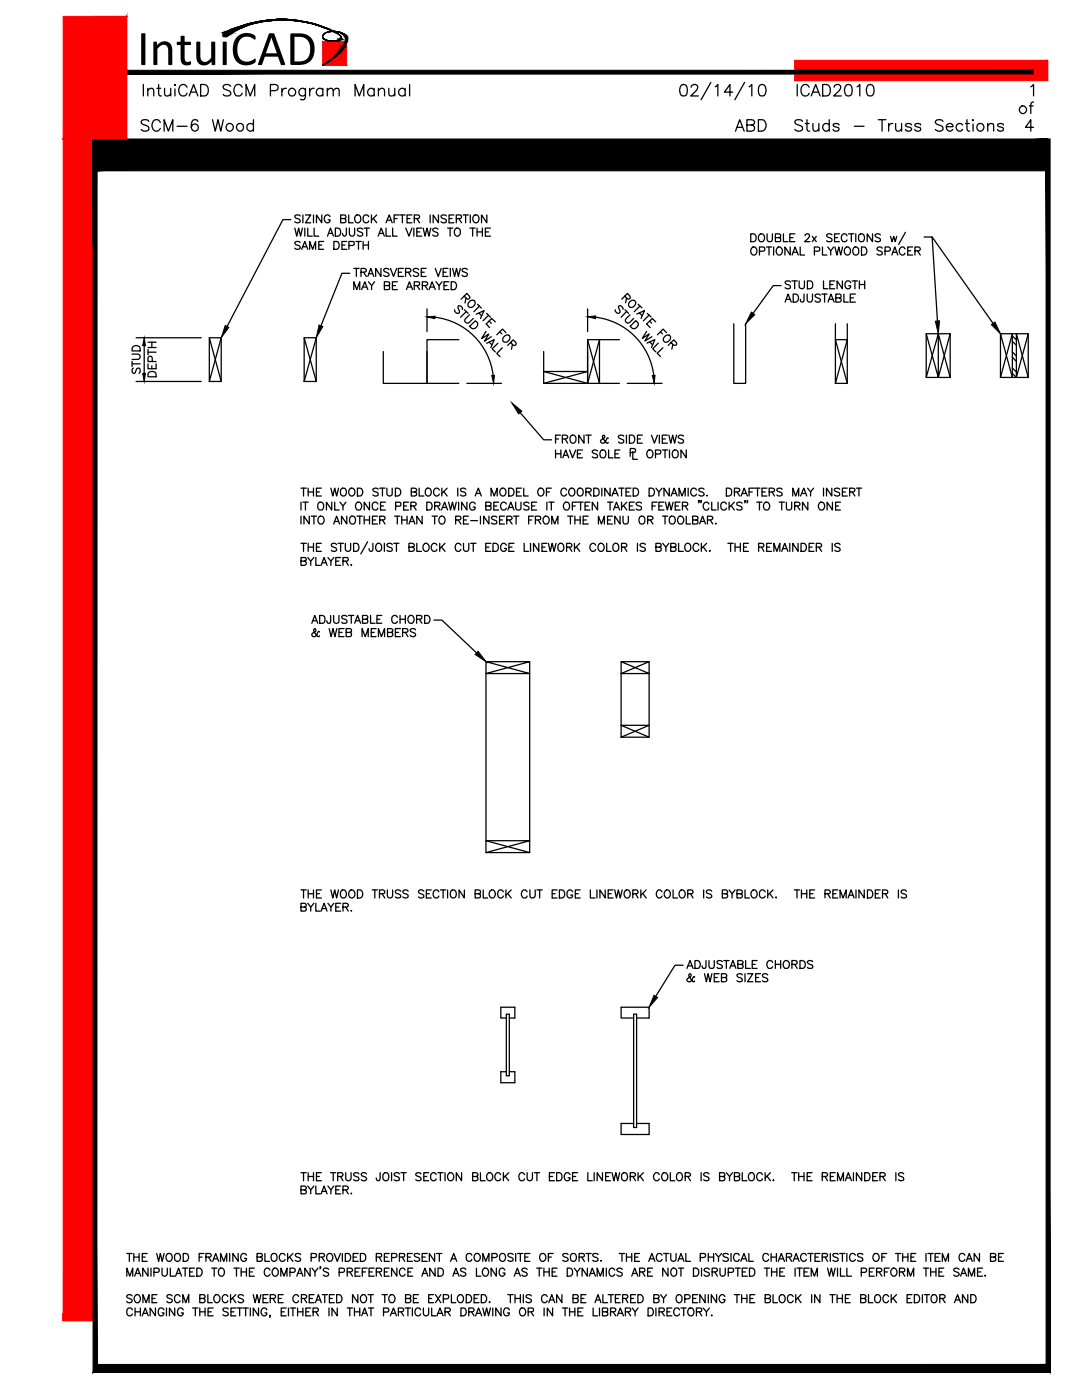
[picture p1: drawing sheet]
<svg xmlns="http://www.w3.org/2000/svg" width="216mm" height="279mm" viewBox="0 0 216 279" stroke-linecap="round" stroke-linejoin="round" font-family="sans-serif">
<defs><g id="words">
<text font-size="10" x="27.3" y="13">IntuiCAD</text>
</g></defs>
<!-- layer: S-HTCH -->
<g fill="none" stroke="#000" stroke-width=".25">
<path d="M60.7 67.4h2.4v8.7h-2.4zM60.7 67.4l2.4 8.7M63.1 67.4l-2.4 8.7M91.6 67.8h-6.4v8.7h6.4M117.2 67.8h2.4v8.7h-2.4zM117.2 67.8l2.4 8.7h4M123.6 67.8h-4l-2.4 8.7M202 74.5l.8 .8M202 71.3l.8 .8M202 68.1l.8 .8M202 73.5l.8 .7M202 70.2l.8 .8"/>
<path d="M202 67.1l.8 .7"/>
</g>
<!-- layer: S-WOOD -->
<g fill="none" stroke="#000" stroke-width=".25">
<path d="M41.8 67.4h2.3v8.7h-2.3zM41.8 67.4l2.3 8.7M44.1 67.4l-2.3 8.7M76.5 70.2v6.3h8.7v-6.3M108.5 74.1h8.7v2.4h-8.7zM108.5 70.2v3.9l8.7 2.4M117.2 70.2v3.9l-8.7 2.4M146.4 64.6v11.9h2.4v-11.9M166.7 67.8h2.4v8.7h-2.4zM166.7 64.6v3.2l2.4 8.7M169.1 64.6v3.2l-2.4 8.7M184.8 66.6l2.4 8.7v-8.7l2.4 8.7"/>
<path d="M184.8 66.6h4.8v8.7h-4.8zM187.2 66.6l-2.4 8.7M189.6 66.6l-2.4 8.7M199.6 66.6h2.4v8.7h-2.4zM199.6 75.3l2.4-8.7h.8l2.4 8.7M199.6 66.6l2.4 8.7h.8M202.8 66.6h2.4v8.7h-2.4zM205.2 66.6l-2.4 8.7M97 132.1l8.7 2.3h-8.7l8.7-2.3zM97 132.1v38.1M105.7 132.1v38.1h-8.7M123.9 132.1l5.6 2.3h-5.6l5.6-2.3z"/>
<path d="M123.9 132.1v15M129.5 132.1v15h-5.6M123.9 147.1l5.6-2.3h-5.6l5.6 2.3M97 170.2l8.7-2.4h-8.7l8.7 2.4M101 202.4h.6v12.3h-.6zM101 203.2h-1.1v-2.2h2.8v2.2h-1.1M101 213.9h-1.1v2.2h2.8v-2.2h-1.1M126.4 202.4h.6v22.6h-.6zM126.4 203.2h-2.5v-2.2h5.6v2.2h-2.5M126.4 224.2h-2.5v2.2h5.6v-2.2h-2.5"/>
</g>
<!-- layer: S-DIMS -->
<g fill="none" stroke="#000" stroke-width=".25">
<path d="M92.6 59.1l.7 .6 .4-.2 .1-.2-.6-.7-1.2 1.1M93 59.5l-.2 1M124.7 59.1l.6 .6 .4-.2v-.4l-.5-.5-1.1 1.1M125 59.5l-.2 .9M26.4 70.7h1.1a.53 .53 0 0 1 .5 .5 .53 .53 0 0 1-.5 .5h-1.1M26.4 72.6h1.6M26.4 72.1v1.1M26.4 69.3a.86 .86 0 0 1 1.6 .2v.5h-1.6zM26.6 73.5a.59 .59 0 0 0-.3 .5 .59 .59 0 0 0 .4 .5l.3-.1 .3-.8 .5-.1a.73 .73 0 0 1 0 1M27.2 67.4h13M27.2 76.1h13M28.8 69v5.5"/>
<path d="M29.5 72.6v1h1.6v-1M29.5 70.3h1.6M29.5 69.7v1.1M29.5 69.4h1.6M29.5 68.3h1.6M29.6 74.4a.9 .9 0 0 1 1.5 .2v.6h-1.6zM30.3 68.3v1.1M30.3 73v.6M30.4 72.2l-.1-.9-.2-.2-.4 .1-.2 .3v.7h1.6M85.2 61.7v4.5M86.8 63.3a13.3 13.3 0 0 1 11.6 11.6M92.3 61.8a.59 .59 0 0 0-.2-.6 .59 .59 0 0 0-.7-.1v.3l.3 .7-.2 .4a.68 .68 0 0 1-.8-.7"/>
<path d="M92.7 61.8l.7 .7M93 62.2l-1.1 1.1M93.2 76.5h6.9M93.5 60.3a.64 .64 0 0 1 .9-.4 .64 .64 0 0 1 .4 .8 .7 .7 0 0 1-.7 .7 .7 .7 0 0 1-.7-.7zM93.7 62.8l-.8 .8a.53 .53 0 0 0 0 .7 .53 .53 0 0 0 .7 .1l.8-.8M93.7 65.1l1.2-1.1 .3 .4a.88 .88 0 0 1-.2 .9 .88 .88 0 0 1-.9 .2zM95 62.7l1.6-.7-.7 1.6M95.3 60.7l.7 .8M95.6 62.5l.5 .5M95.7 61.1l-1.1 1.1M97 66.1l-.9 1.4 1.4-.8-.8 1.4 1.3-.9M97.1 68.5l1.5-.7-.7 1.6"/>
<path d="M97.1 62.5l.8 .8M97.5 62.9l-1.1 1.1M97.6 64.1l.4 .4M97.6 68.3l.6 .5M98.8 64.2l-.7-.6-1.1 1.1 .7 .7M99.3 68.5l-1.1 1.1 .6 .6M99.7 66.2l.4 .4M100.2 69.4l-1.1 1.1 .7 .7M100.5 67.3a.64 .64 0 0 1 .8-.5 .64 .64 0 0 1 .4 .9 .7 .7 0 0 1-.7 .6 .7 .7 0 0 1-.7-.6zM101 66.4l-.7-.7-1.2 1.1M101.9 68.3l.4 .5 .4 .1 .2-.1v-.5l-.5-.5-1.1 1.1M102.3 68.7l-.2 1"/>
<path d="M117.2 61.7v4.5M118.9 63.3a13.3 13.3 0 0 1 11.5 11.6M124.3 61.7a.6 .6 0 0 0-.8-.6l-.1 .3 .3 .7-.2 .4a.68 .68 0 0 1-.7-.7M124.7 61.8l.7 .7M125 62.2l-1.1 1.1M125.2 76.5h6.9M125.5 60.3l.3-.2a.6 .6 0 0 1 .9 0 .6 .6 0 0 1 0 .8 .66 .66 0 0 1-1 .5 .66 .66 0 0 1-.2-1.1zM125.7 62.8l-.8 .8a.53 .53 0 0 0 0 .7 .53 .53 0 0 0 .7 .1l.8-.8M126.9 64l.3 .4a.85 .85 0 0 1-.1 .9 .85 .85 0 0 1-1 .2l-.3-.4zM127.1 62.7l1.5-.7-.7 1.6M127.3 60.7l.8 .7M127.6 62.5l.5 .5"/>
<path d="M127.7 61.1l-1.1 1.1M129 66.1l-.8 1.4 1.3-.9-.8 1.4 1.4-.8M129.1 68.5l1.6-.7-.7 1.6M129.1 62.5l.8 .8M129.5 62.9l-1.1 1.1M129.6 64.1l.4 .4M129.7 68.3l.5 .5M130.8 64.2l-.6-.6-1.2 1.1 .7 .7M131.3 68.5l-1.1 1.1 .7 .6M131.8 66.2l.4 .4M132.3 69.4l-1.2 1.1 .7 .7M132.5 67.3a.64 .64 0 0 1 .8-.5 .64 .64 0 0 1 .5 .9 .7 .7 0 0 1-.7 .6 .7 .7 0 0 1-.7-.6z"/>
<path d="M133 66.4l-.7-.7-1.1 1.1M133.9 68.3l.7 .6h.3l.1-.3-.6-.8-1.1 1.1M134.3 68.7l-.2 1"/>
</g>
<path d="M28.8 67.4l.2 1.6h-.5zM28.5 74.5h.5l-.2 1.6zM85.2 63.3l1.6-.2v.5zM98.1 74.9h.6l-.2 1.6zM117.2 63.2l1.7-.2-.1 .6zM130.2 74.9h.5l-.2 1.6z" fill="#000" stroke="#000" stroke-width=".2"/>
<!-- layer: S-TEXT -->
<g fill="none" stroke="#000" stroke-width=".25">
<path d="M58 43.8h-1.5l-11.2 21.3M58.8 45.5l.4 1.6 .4-1.6 .4 1.6 .4-1.6M59.9 43.1l-.4-.2h-.5l-.2 .2 .2 .4 .8 .3 .1 .5a.73 .73 0 0 1-1.1 0M59.9 48.4l-.4-.2h-.5l-.2 .2 .2 .4 .8 .3 .1 .4a.73 .73 0 0 1-1.1 0M60.2 49.8l.6-1.6 .6 1.6M60.4 42.9v1.6M60.4 49.2h.8M60.8 45.5v1.6M60.9 42.9h1.1l-1.1 1.6h1.1M61.4 45.5v1.6h.9M61.8 49.8v-1.6l.6 1.6 .6-1.6v1.6M62.6 42.9v1.6"/>
<path d="M62.7 45.5v1.6h.9M63.6 48.9h.6M64.2 42.9v1.6l-1.1-1.6v1.6M64.6 48.2h-1v1.6h1M65.3 47.1l.6-1.6 .6 1.6M65.6 46.6h.7M65.9 43.2a.6 .6 0 0 0-.7-.3 .6 .6 0 0 0-.5 .6v.4a.57 .57 0 0 0 .6 .6 .57 .57 0 0 0 .6-.6h-.4M66.6 48.2h.6a.84 .84 0 0 1 .5 .8 .84 .84 0 0 1-.5 .8h-.6zM66.9 45.5h.6a.87 .87 0 0 1 .5 .8 .87 .87 0 0 1-.5 .8h-.6zM68 43.6h.9l.1-.3-.1-.4h-.9v1.6l.9-.1 .1-.4-.1-.3-.2-.1M68.2 48.9h.6M69.1 45.5l-.1 1.5-.3 .1-.3-.1v-.4"/>
<path d="M69.2 48.2h-1v1.6h1M69.6 42.9v1.6h.9M69.6 49l1-.1v-.6l-1-.1v1.6M69.7 45.5v1.2a.53 .53 0 0 0 .5 .4 .53 .53 0 0 0 .6-.4v-1.2M69.8 54.5h-1.6l-4.2 10.5M70.6 57.8v-1.6l.6 1.6 .6-1.6v1.6M70.6 53.6h1.1M71 48.2h1.1M71.1 42.9a.8 .8 0 0 1 .9 .6 .8 .8 0 0 1-.5 1 .84 .84 0 0 1-.7-.6 .84 .84 0 0 1 .3-1zM71.1 53.6v1.6M71.5 48.2v1.6M72 54.3l.9-.1 .2-.3-.4-.3h-.7v1.6"/>
<path d="M72.2 57.8l.6-1.6 .6 1.6M72.4 45.7a.6 .6 0 0 0-1.1 .2l.1 .2 .8 .3 .2 .5a.65 .65 0 0 1-1.1 0M72.4 57.3h.7M72.5 48.9h1M72.5 48.2v1.6M72.5 54.3l.6 .9M72.7 45.5h1M73.2 45.5v1.6M73.4 55.2l.6-1.6 .6 1.6M73.5 56.2l.7 .8v.8M73.5 48.2v1.6M73.6 43.2a.57 .57 0 0 0-.7-.3 .57 .57 0 0 0-.4 .6 .69 .69 0 0 0 .7 1l.4-.4"/>
<path d="M73.6 54.6h.8M74.1 42.9v1.6M74.5 43.6l.7 .9M74.7 56.2l-.5 .8M75.2 42.9l-1.1 1.1M75.5 47.1l.6-1.6 .6 1.6M75.7 46.6h.7M76 53.6v1.6l-1-1.6v1.6M76.7 57l.9-.1 .1-.5-1-.2v1.6l1-.1v-.6l-.3-.1M77 44.5l.7-1.6 .6 1.6M77 45.5v1.6h1M77.3 44h.7"/>
<path d="M77.6 53.8a.59 .59 0 0 0-.5-.3 .59 .59 0 0 0-.5 .4l.1 .3 .8 .3 .1 .4a.65 .65 0 0 1-1 0M77.9 53.6l.6 1.6 .6-1.6M78.3 57h.6M78.3 45.5v1.6h.9M78.6 43.6h.6M79.3 56.2h-1v1.6h1M79.5 54.3h.6M79.6 42.9h-1v1.6M79.8 42.9h1M80.3 42.9v1.6M80.5 53.6h-1v1.6h1M80.9 54.3l1-.1v-.5l-.3-.1h-.7v1.6"/>
<path d="M81 45.5l.6 1.6 .6-1.6M81.1 57.8l.6-1.6 .6 1.6M81.2 43.6h.6M81.3 57.3h.8M81.5 54.3l.5 .9M82.2 42.9h-1v1.6h1M82.6 45.5v1.6M82.7 43.6h.9l.1-.3-.1-.3-.9-.1v1.6M82.7 57l.9-.1 .1-.5-1-.2v1.6M83.2 43.6l.5 .9M83.2 46.3h.6M83.2 57l.5 .8"/>
<path d="M83.5 53.8a.59 .59 0 0 0-.6-.3 .59 .59 0 0 0-.4 .4l.1 .3 .8 .3 .1 .4a.65 .65 0 0 1-1 0M84.1 54.3h.6M84.1 45.5h-.9v1.6h.9M84.3 57l.9-.1 .1-.2-.1-.3-.9-.2v1.6M84.4 45.5l.4 1.6 .4-1.6 .4 1.6 .4-1.6M84.8 57l.5 .8M85 53.6h-.9v1.6h.9M85.6 57.8l.6-1.6 .7 1.6M85.8 42.9v1.6M85.8 57.3h.8M86.9 53.6l.5 1.6 .6-1.6M87 56.2l.6 .8v.8"/>
<path d="M87.4 45.7a.6 .6 0 0 0-1.1 .2l.3 .3 .7 .2 .1 .5a.65 .65 0 0 1-1.1 0M87.5 42.9v1.6l-1.1-1.6v1.6M88.2 56.2l-.6 .8M88.4 54.3h.6M88.6 57h.6M89.1 43.1l-.4-.2h-.5l-.2 .2 .2 .4 .8 .4 .1 .4a.73 .73 0 0 1-1.1 0M89.3 45.5h1.1M89.4 53.6h-1v1.6h1M89.6 56.2h-1v1.6h1M89.6 43.6h.6M89.8 45.5v1.6M89.9 53.6v1.6"/>
<path d="M90 56.2h.5a.82 .82 0 0 1 .6 .8 .82 .82 0 0 1-.6 .8h-.5zM90.3 53.6l.4 1.6 .4-1.6 .4 1.6 .3-1.6M90.6 42.9h-1v1.6h1M90.8 45.7a.59 .59 0 0 1 .7-.2 .59 .59 0 0 1 .3 .6 .69 .69 0 0 1-.1 .8 .69 .69 0 0 1-.7 .1l-.3-.5zM91 43.6h.9l.2-.3-.1-.3-1-.1v1.6M91.6 43.6l.5 .9M92.4 42.9h1.1M92.9 42.9v1.6M93.2 53.8a.59 .59 0 0 0-.5-.3 .59 .59 0 0 0-.5 .4l.2 .3 .7 .3 .1 .4a.64 .64 0 0 1-1 0M93.8 45.5h1M93.8 42.9v1.6M94.3 45.5v1.6"/>
<path d="M94.5 43.1l.2-.2a.79 .79 0 0 1 .9 .6 .79 .79 0 0 1-.5 1 .81 .81 0 0 1-.7-.5 .81 .81 0 0 1 .1-.9zM95.2 46.3h1.1M95.2 45.5v1.6M96.3 45.5v1.6M96.8 46.3h.7M97.1 42.9v1.6l-1-1.6v1.6M97.9 45.5h-1.1v1.6h1.1M149.8 46.7h.6a.84 .84 0 0 1 .5 .7 .84 .84 0 0 1-.5 .8h-.6zM150 49.5l.1-.1a.77 .77 0 0 1 .9 .3 .77 .77 0 0 1-.1 1 .59 .59 0 0 1-.7 .2 .59 .59 0 0 1-.4-.6zM151.5 50.1h.8l.3-.3a.4 .4 0 0 0-.3-.5h-.8v1.6M151.6 46.8a.75 .75 0 0 1 1 .7 .75 .75 0 0 1-1 .7l-.3-.6v-.3zM152.9 49.3h1.1"/>
<path d="M153.1 46.7v1.1a.54 .54 0 0 0 .5 .4 .54 .54 0 0 0 .5-.4v-1.1M153.4 49.3v1.6M154.4 49.3v1.6M154.7 47.4l.9-.1 .1-.5-.3-.1h-.7v1.5l1-.1v-.5l-.3-.2M155.2 49.4a.8 .8 0 0 1 .9 .5 .8 .8 0 0 1-.5 1 .84 .84 0 0 1-.7-.6 .84 .84 0 0 1 .3-.9zM155.9 57h-1.6l-4 5.5M156.3 46.7v1.5h.9M156.9 59.7h.7M157.6 47.4h.6M157.7 49.3v1.6l-1.1-1.6v1.6M157.7 56.3l-.4-.2h-.5l-.1 .2 .1 .4 .8 .3 .1 .4a.73 .73 0 0 1-1 0M158 56.1h1.1"/>
<path d="M158.1 50.9l.6-1.6 .6 1.6M158.3 58.7h.5a.85 .85 0 0 1 .6 .8 .85 .85 0 0 1-.6 .8h-.5zM158.3 50.3h.7M158.6 56.1v1.5M158.6 46.7h-1v1.5h1M159.5 56.1v1.1v.2l.4 .2a.5 .5 0 0 0 .6-.4v-1.1M159.7 49.3v1.6h.9M160.4 58.7v1.4l-.3 .2-.3-.1-.1-.5M160.6 47l.3-.3 .5 .1 .1 .2-.2 .5-.7 .7h1M161.1 58.7v1.1a.53 .53 0 0 0 .5 .5 .53 .53 0 0 0 .5-.5v-1.1M161.1 56.1h.6a.84 .84 0 0 1 .5 .7 .84 .84 0 0 1-.5 .8h-.6zM162.1 47.2l.8 1"/>
<path d="M162.5 50.1l1-.1v-.5l-.3-.2h-.7v1.6M162.9 47.2l-.8 1M163.7 58.9a.6 .6 0 0 0-1.1 .2l.3 .3 .7 .2 .1 .4a.65 .65 0 0 1-1.1 0M164 58.7h1M164.1 49.3v1.6h.9M164.3 56.1v1.5h.9M164.5 58.7v1.6M165.2 49.3l.6 .8v.8M165.4 59.7h.8M165.6 56.8h.6M166 46.9a.59 .59 0 0 0-.6-.3 .59 .59 0 0 0-.4 .4l.1 .3 .7 .3 .2 .2v.2l-.4 .2h-.5l-.1-.2M166.4 49.3l-.6 .8"/>
<path d="M166.5 47.4h.6M166.6 56.1h-1v1.5h1M166.6 49.3l.4 1.6 .4-1.6 .4 1.6 .3-1.6M166.8 59.5l.9-.1 .1-.5-.3-.2h-.7v1.6h.7a.43 .43 0 0 0 .3-.4 .43 .43 0 0 0-.3-.4M167.5 46.7h-1v1.5h1M168.1 56.1v1.5l-1.1-1.5v1.5M168.4 58.7v1.6h.9M168.6 49.5l.2-.1a.77 .77 0 0 1 .9 .3 .77 .77 0 0 1-.2 1 .59 .59 0 0 1-.6 .2 .59 .59 0 0 1-.4-.6zM169 47a.59 .59 0 0 0-.6-.3 .59 .59 0 0 0-.5 .6v.3a.6 .6 0 0 0 .4 .6 .6 .6 0 0 0 .7-.3M169.3 46.7h1.1M169.7 59.5h.6M169.7 56.4a.6 .6 0 0 0-.6-.3 .6 .6 0 0 0-.5 .6v.3a.57 .57 0 0 0 .6 .6 .57 .57 0 0 0 .5-.6h-.3"/>
<path d="M169.9 46.7v1.5M170 56.1h1.1M170.3 49.5l.2-.1a.8 .8 0 0 1 .9 .5 .8 .8 0 0 1-.5 1 .84 .84 0 0 1-.7-.5 .84 .84 0 0 1 .1-.9zM170.6 56.1v1.5M170.7 58.7h-1v1.6h1M170.8 46.7v1.5M171.4 46.9a.59 .59 0 0 1 .7-.2 .59 .59 0 0 1 .4 .6v.3a.59 .59 0 0 1-.6 .6 .59 .59 0 0 1-.6-.6zM171.5 56.8h1M171.5 56.1v1.5M171.9 49.3a.87 .87 0 0 1 1 .4 .87 .87 0 0 1-.2 1.1l-.8 .1zM172.5 56.1v1.5M174.1 46.7v1.5l-1.1-1.5v1.5"/>
<path d="M175.7 46.9a.6 .6 0 0 0-1.1 .1l.3 .3 .6 .3 .2 .2-.2 .4h-.5l-.4-.2M176.1 49.5a.59 .59 0 0 0-.6-.2 .59 .59 0 0 0-.5 .4l.3 .3 .6 .2 .2 .5a.73 .73 0 0 1-1.1 0M176.6 50.1l1-.1v-.5l-.3-.2h-.7v1.6M177.7 47.2l.3 1 .3-1 .3 1 .3-1M178 50.9l.5-1.6 .6 1.6M178.2 50.3h.7M180.6 49.7a.59 .59 0 0 0-.7-.4 .59 .59 0 0 0-.5 .6v.4a.59 .59 0 0 0 .5 .6 .59 .59 0 0 0 .7-.4M180.7 46.4l-1.4 2.4M181.1 50.1h.6M182.1 49.3h-1v1.6h1M182.6 50.1l.9-.1 .1-.4-.4-.3h-.6v1.6M183.1 50.1l.5 .8"/>
<path d="M184.4 47.3h1.6l1.1 16.8M186 47.3l12.1 17.2M156.7 60.3l.6-1.6 .6 1.6M165.2 60.3l.6-1.6 .6 1.6M60.1 97.4h1M60.6 97.4v1.6M61.5 97.4v1.6M61.5 98.2h1.1M62.6 97.4v1.6M63.1 98.2h.6M64.1 97.4h-1v1.6h1M66 97.4l.4 1.6 .4-1.6 .4 1.6 .3-1.6"/>
<path d="M68.1 97.6l.3-.2a.78 .78 0 0 1 .7 .8 .78 .78 0 0 1-.7 .8l-.2-.1a1 1 0 0 1-.1-1.3zM69.8 97.6a.59 .59 0 0 1 .6-.2 .59 .59 0 0 1 .4 .6v.4a.61 .61 0 0 1-.6 .6 .61 .61 0 0 1-.6-.6zM71.3 97.4h.6a.84 .84 0 0 1 .5 .8 .84 .84 0 0 1-.5 .8h-.6zM75.5 97.6a.6 .6 0 0 0-1.1 .2l.3 .3 .6 .2 .2 .5a.73 .73 0 0 1-1.1 0M75.8 97.4h1M76.3 97.4v1.6M77.2 97.4v1.2l.5 .4a.51 .51 0 0 0 .6-.4v-1.2M78.9 97.4h.5a.82 .82 0 0 1 .6 .8 .82 .82 0 0 1-.6 .8h-.5zM82.1 98.2l.9-.1 .1-.3-.1-.3-.9-.1v1.6h.6l.4-.3a.39 .39 0 0 0-.4-.5M83.6 97.4v1.6h1M85 97.6l.3-.2a.78 .78 0 0 1 .8 .8 .78 .78 0 0 1-.8 .8l-.1-.1a1 1 0 0 1-.2-1.3zM87.7 97.8a.59 .59 0 0 0-.7-.4 .59 .59 0 0 0-.5 .6v.4a.59 .59 0 0 0 .5 .6 .59 .59 0 0 0 .7-.4"/>
<path d="M88.2 97.4v1.6M88.5 98.1l.7 .9M89.2 97.4l-1 1.1M91.3 97.4v1.6M92.9 97.6a.6 .6 0 0 0-1 .2l.1 .2 .8 .3a.34 .34 0 0 1 0 .6 .72 .72 0 0 1-.9-.1M94.8 99l.6-1.6 .6 1.6M95.1 98.5h.7M98 99v-1.6l.6 1.6 .6-1.6v1.6M99.9 97.6a.59 .59 0 0 1 .7-.2 .59 .59 0 0 1 .4 .6v.4a.61 .61 0 0 1-.7 .6 .61 .61 0 0 1-.6-.6zM101.5 97.4h.5a.82 .82 0 0 1 .6 .8 .82 .82 0 0 1-.6 .8h-.5zM103.1 98.2h.6M103.8 82.4l4.7 5.4h1.6"/>
<path d="M104 97.4h-.9v1.6h.9M104.5 97.4v1.6h.9M107.6 97.5a.73 .73 0 0 1 1 .7 .73 .73 0 0 1-1 .7l-.3-.5v-.4zM109 98.2h.6M110 97.4h-1v1.6M110.9 87.6h.5M110.9 89.8v1.6M110.9 90.6h1M111.8 86.8h-.9v1.6M111.9 89.8v1.6M112.2 87.6l.9-.1 .2-.4-.4-.3h-.7v1.6M112.3 91.4l.6-1.6 .6 1.6"/>
<path d="M112.5 90.9h.8M112.8 87.6l.5 .8M113.1 97.8a.59 .59 0 0 0-.7-.4 .59 .59 0 0 0-.5 .6v.4a.59 .59 0 0 0 .5 .6 .59 .59 0 0 0 .7-.4M113.7 89.8l.5 1.6 .7-1.6M113.7 97.6a.59 .59 0 0 1 .6-.2 .59 .59 0 0 1 .4 .6v.4a.61 .61 0 0 1-.6 .6 .61 .61 0 0 1-.6-.6zM113.9 87.1l.3-.3a.8 .8 0 0 1 .7 .8 .8 .8 0 0 1-.7 .8l-.3-.2-.2-.4zM115.2 90.6h.7M115.3 97.6l.3-.2a.78 .78 0 0 1 .8 .8 .78 .78 0 0 1-.8 .8l-.3-.2-.1-.4zM116.2 89.8h-1v1.6h1M116.5 86.8v1.6l-1-1.6v1.6M116.9 98.2l.9-.1 .2-.3-.1-.2-1-.2v1.6M116.9 86.8h1.1"/>
<path d="M117.4 86.8v1.6M117.4 98.2l.6 .8M118.5 97.4h.5a.84 .84 0 0 1 .6 .8 .84 .84 0 0 1-.6 .8h-.5zM119.2 90a.6 .6 0 0 0-1 .2l.3 .3 .6 .2 .1 .2-.1 .4-.5 .1-.4-.2M119.8 90a.59 .59 0 0 1 .7-.2 .59 .59 0 0 1 .4 .6v.4a.59 .59 0 0 1-.6 .6 .59 .59 0 0 1-.6-.6zM120.1 97.4v1.6M121.4 87.5l-.3-.1-.2 .6a.53 .53 0 0 1-.5 .5 .53 .53 0 0 1-.6-.5l.8-.6a.33 .33 0 0 0-.1-.6l-.2 .1a1.35 1.35 0 0 0 .7 1.5h.3l.1-.1M121.4 89.8v1.6h.9M121.7 97.4v1.6l-1-1.6v1.6M122.1 99l.6-1.6 .6 1.6M122.3 98.5h.8M122.7 90.6h.6"/>
<path d="M123.5 97.4h1M123.7 89.8h-1v1.6h1M124 97.4v1.6M124.4 87.1a.6 .6 0 0 0-1 .1l.3 .3 .7 .3v.4a.65 .65 0 0 1-1 0M124.9 98.2h.6M125 86.8v1.6M125.6 86.8h.5a.87 .87 0 0 1 .6 .8 .87 .87 0 0 1-.6 .8h-.5zM125.8 90.3h.6a.4 .4 0 0 0 .4-.4 .4 .4 0 0 0-.4-.4h-.6v1.6M125.9 97.4h-1v1.6h1M126.3 90.1v1.6h.9M126.4 97.4h.5a.84 .84 0 0 1 .5 .8 .84 .84 0 0 1-.5 .8h-.5zM127.2 87.6h.6"/>
<path d="M128.2 86.8h-1v1.6h1M129.2 90a.59 .59 0 0 1 .7-.2 .59 .59 0 0 1 .4 .6v.4a.61 .61 0 0 1-.6 .6 .61 .61 0 0 1-.6-.6zM129.5 97.4h.6a.84 .84 0 0 1 .5 .8 .84 .84 0 0 1-.5 .8h-.6zM130 86.8l.6 1.6 .6-1.6M130.8 90.6h.9l.1-.7-1-.1v1.6M130.9 97.4l.6 .8v.8M131.6 86.8v1.6M132.1 97.4l-.6 .8M132.2 87.6h.6M132.2 89.8h1M132.7 89.8v1.6M133.2 86.8h-1v1.6h1"/>
<path d="M133.5 86.8l.3 1.6 .4-1.6 .4 1.6 .4-1.6M133.5 97.4v1.6l-1-1.6v1.6M133.6 89.8v1.6M133.9 99l.6-1.6 .6 1.6M134.1 98.5h.8M134.3 90a.59 .59 0 0 1 .6-.2 .59 .59 0 0 1 .4 .6v.4a.59 .59 0 0 1-.6 .6 .59 .59 0 0 1-.6-.6zM135.5 99v-1.6l.6 1.6 .6-1.6v1.6M136.4 87.1a.6 .6 0 0 0-1.1 .1l.1 .2 .9 .4a.41 .41 0 0 1-.3 .6h-.3l-.4-.2M136.9 89.8v1.6l-1-1.6v1.6M137.3 97.4v1.6M139 97.8a.59 .59 0 0 0-.7-.4 .59 .59 0 0 0-.5 .6v.4a.59 .59 0 0 0 .5 .6 .59 .59 0 0 0 .7-.4M139.5 100h-.2h.2l-.2 .3"/>
<path d="M139.9 100h-.1h.1l-.1 .3M140.5 97.6a.6 .6 0 0 0-1.1 .2l.3 .3 .6 .2a.34 .34 0 0 1 0 .6 .72 .72 0 0 1-.9-.1M141 98.9h.2zM144.9 97.4h.6a.84 .84 0 0 1 .5 .8 .84 .84 0 0 1-.5 .8h-.6zM146.5 98.2l.9-.1 .2-.3-.1-.2-1-.2v1.6M147.1 98.2l.5 .8M147.9 99l.6-1.6 .6 1.6M148.1 98.5h.8M148.7 100h-.1h.1l-.1 .3M149.2 100h-.2h.2l-.2 .3M149.5 98.2h.6M150.5 97.4h-1v1.6"/>
<path d="M150.6 97.4h1.1M151.2 97.4v1.6M152 98.2h.7M153 97.4h-1v1.6h1M153.5 98.2l.9-.1 .1-.3v-.2l-1-.2v1.6M154 98.2l.5 .8M156.1 97.6a.6 .6 0 0 0-1.1 .2l.1 .2 .8 .3a.34 .34 0 0 1 0 .6 .72 .72 0 0 1-.9-.1M158.2 99v-1.6l.6 1.6 .6-1.6v1.6M159.8 99l.6-1.6 .6 1.6M160 98.5h.8M161.1 97.4l.6 .8v.8M162.3 97.4l-.6 .8"/>
<path d="M164.3 97.4v1.6M166 97.4v1.6l-1.1-1.6v1.6M167.5 97.6a.6 .6 0 0 0-1 .2l.3 .3 .6 .2 .1 .5a.73 .73 0 0 1-1 0M168.1 98.2h.6M169.1 97.4h-1v1.6h1M169.5 98.2l.9-.1 .2-.3-.1-.2-1-.2v1.6M170 98.2l.6 .8M170.9 97.4h1M171.4 97.4v1.6M60.1 112l.8-.1 .2-.2-.1-.3-.9-.1v1.5h.6l.3-.1 .1-.4-.4-.3M60.1 100.2v1.6M60.1 103v1.6"/>
<path d="M60.1 108.4h1M60.4 100.2h1.1M60.6 108.4v1.6M60.9 100.2v1.6M61.4 111.3l.6 .7v.8M61.5 108.4v1.6M61.5 109.2h1.1M61.7 103v1.6l-1.1-1.6v1.6M62.1 103h1M62.6 108.4v1.6M62.6 103v1.6M62.6 111.3l-.6 .7"/>
<path d="M63 111.3v1.5h.9M63.1 109.2h.6M63.5 100.4a.59 .59 0 0 1 .7-.2 .59 .59 0 0 1 .4 .6v.4a.59 .59 0 0 1-.6 .6 .59 .59 0 0 1-.6-.6zM63.6 103.2a.59 .59 0 0 1 .7-.2 .59 .59 0 0 1 .4 .6v.4a.61 .61 0 0 1-.6 .6 .61 .61 0 0 1-.7-.6zM64.1 112.8l.6-1.5 .6 1.5M64.1 108.4h-1v1.6h1M64.3 112.3h.8M65.4 111.3l.6 .7v.8M66.2 100.2v1.6l-1.1-1.6v1.6M66.6 104.6l.6-1.6 .6 1.6M66.6 111.3l-.6 .7M66.8 100.2v1.6h.9"/>
<path d="M66.8 104.1h.7M67 112h.6M67.2 108.7a.59 .59 0 0 0-.6-.3 .59 .59 0 0 0-.5 .4l.1 .3 .8 .3 .2 .4a.73 .73 0 0 1-1.1 0M67.5 108.4h1M67.8 100.2l.6 .8v.8M68 111.3h-1v1.5h1M68 108.4v1.6M68.4 112l1-.1 .1-.2-.1-.4h-1v1.5M68.9 108.4v1.2a.53 .53 0 0 0 .5 .4 .53 .53 0 0 0 .6-.4v-1.2M69 112l.5 .8M69 100.2l-.6 .8M69.2 103v1.6l-1.1-1.6v1.6"/>
<path d="M69.9 103.2a.59 .59 0 0 1 .6-.2 .59 .59 0 0 1 .4 .6v.4a.59 .59 0 0 1-.6 .6 .59 .59 0 0 1-.5-.6zM70.1 112.7v.1zM70.6 108.4h.5a.88 .88 0 0 1 .5 .8 .88 .88 0 0 1-.5 .8h-.5zM71.1 100.4a.59 .59 0 0 1 .7-.2 .59 .59 0 0 1 .4 .6v.4a.61 .61 0 0 1-.6 .6 .61 .61 0 0 1-.7-.6zM71.2 103h1.1M71.8 103v1.6M72.7 103v1.6M72.7 103.8h1M73.3 108.1l-1.3 2.4M73.7 100.2v1.6l-1-1.6v1.6M73.7 103v1.6M74.3 103.8h.7"/>
<path d="M74.4 108.4v1.3l-.1 .3h-.5l-.2-.5M75.1 108.7l.2-.2a.8 .8 0 0 1 .9 .6 .8 .8 0 0 1-.5 .9 .84 .84 0 0 1-.7-.4 .84 .84 0 0 1 .1-.9zM75.3 103h-1v1.6h1M75.4 100.6a.56 .56 0 0 0-.7-.4 .56 .56 0 0 0-.4 .6v.4a.56 .56 0 0 0 .4 .6 .56 .56 0 0 0 .7-.4M75.8 103.8l.9-.1 .1-.6-1-.1v1.6M75.9 101h.6M76.3 103.8l.5 .8M76.7 108.4v1.6M76.9 100.2h-1v1.6h1M78.3 108.7a.59 .59 0 0 0-.6-.3 .59 .59 0 0 0-.5 .4l.3 .3 .6 .3 .2 .4a.73 .73 0 0 1-1.1 0M78.6 108.4h1M78.7 103h1.1"/>
<path d="M78.9 101h1l.1-.7-1.1-.1v1.6M79.1 108.4v1.6M79.3 103v1.6M80.2 103.8h1M80.2 103v1.6M80.5 101h.6M81.2 103v1.6M81.5 100.2h-1v1.6h1M81.6 104.6l.6-1.6 .6 1.6M81.6 109.2l.9-.1 .2-.2-.1-.3-.3-.2h-.7v1.6h.7l.3-.1 .1-.4-.4-.3M81.8 104.1h.8M82 101l.9-.1 .1-.2v-.4l-1-.1v1.6"/>
<path d="M82.5 101l.5 .8M83.2 108.4v1.6h.9M84.2 103v1.6l-1-1.6v1.6M84.7 108.5a.8 .8 0 0 1 1 .6 .8 .8 0 0 1-.5 .9 .84 .84 0 0 1-.8-.6 .84 .84 0 0 1 .3-.9zM85.2 100.2h.5a.82 .82 0 0 1 .5 .8 .82 .82 0 0 1-.5 .8h-.5zM86.2 103h1.1M86.7 101l1-.1v-.6l-1-.1v1.6M86.7 103v1.6M87.2 108.8a.59 .59 0 0 0-.7-.4 .59 .59 0 0 0-.5 .7v.3a.59 .59 0 0 0 .5 .6 .59 .59 0 0 0 .7-.3M87.3 101l.5 .8M87.7 103.2a.59 .59 0 0 1 .7-.2 .59 .59 0 0 1 .4 .6v.4a.61 .61 0 0 1-.6 .6 .61 .61 0 0 1-.6-.6zM87.7 108.4v1.6"/>
<path d="M88.1 101.8l.6-1.6 .6 1.6M88.1 109.1l.7 .9M88.3 101.3h.8M88.8 108.4l-1.1 1.1M89.5 100.2l.4 1.6 .4-1.6 .4 1.6 .3-1.6M90.9 103.8l.9-.1 .2-.2-.1-.4-1-.1v1.6M91.4 103.8l.6 .8M91.5 100.2v1.6M92 108.8a.59 .59 0 0 0-.7-.4 .59 .59 0 0 0-.5 .7v.3a.59 .59 0 0 0 .5 .7 .59 .59 0 0 0 .7-.4M92.5 108.4v1.2a.53 .53 0 0 0 .5 .4 .53 .53 0 0 0 .5-.4v-1.2M92.5 103.8h.6M93.2 100.2v1.6l-1.1-1.6v1.6"/>
<path d="M93.5 103h-1v1.6h1M93.9 103.9h1.4M93.9 108.4h1.1M94.4 108.4v1.6M94.8 100.6a.56 .56 0 0 0-.6-.4 .56 .56 0 0 0-.5 .6v.4a.55 .55 0 0 0 .6 .6 .55 .55 0 0 0 .5-.6h-.4M95.9 103v1.6M96.9 101l1-.1v-.6l-1-.1v1.6l1-.1v-.6l-.3-.1M96.9 109.2h.7M97.6 103v1.6l-1.1-1.6v1.6M97.9 108.4h-1v1.6h1M98.4 108.4h.5a.88 .88 0 0 1 .5 .8 .88 .88 0 0 1-.5 .8h-.5zM98.5 101h.6"/>
<path d="M99.1 103.2a.6 .6 0 0 0-1 .2l.3 .3 .6 .2 .1 .3-.1 .3-.5 .1-.4-.2M99.5 100.2h-1v1.6h1M99.7 103.8h.6M100.7 103h-1v1.6h1M101 100.6a.59 .59 0 0 0-.6-.4 .59 .59 0 0 0-.5 .6v.4a.59 .59 0 0 0 .5 .6 .59 .59 0 0 0 .6-.4M101 108.8a.59 .59 0 0 0-.6-.4 .59 .59 0 0 0-.5 .7v.3a.57 .57 0 0 0 .6 .6 .57 .57 0 0 0 .5-.6h-.3M101.1 103.8l.9-.1 .2-.2-.1-.4-1-.1v1.6M101.3 101.8l.6-1.6 .7 1.6M101.5 101.3h.8M101.5 109.2h.7M101.6 103.8l.6 .8M102.5 103h1"/>
<path d="M102.6 108.4h-1.1v1.6h1.1M102.9 100.2v1.2a.54 .54 0 0 0 .5 .4 .54 .54 0 0 0 .6-.4v-1.2M103 103v1.6M104.6 108.4v1.6h.9M105.5 103.8h.6M105.6 100.4a.6 .6 0 0 0-1.1 .2l.3 .3 .6 .2 .2 .3-.2 .3-.5 .1-.4-.2M105.9 108.4v1.6M106.1 101h.6M106.5 103h-1v1.6M106.8 103.8l1-.1 .1-.6-1.1-.1v1.6M107.1 100.2h-1v1.6h1M107.4 103.8l.5 .8"/>
<path d="M107.5 108.4v1.6l-1-1.6v1.6M108.1 109.2h.6M108.5 103.2a.59 .59 0 0 1 .7-.2 .59 .59 0 0 1 .4 .6v.4a.61 .61 0 0 1-.6 .6 .61 .61 0 0 1-.6-.6zM109.1 108.4h-1v1.6h1M109.1 100.2v1.6M109.4 108.4l.4 1.6 .4-1.6 .4 1.6 .3-1.6M109.5 100.2h1.1M110 100.2v1.6M110.1 104.6v-1.6l.6 1.6 .6-1.6v1.6M111.4 108.7l.2-.2a.78 .78 0 0 1 .9 .4 .78 .78 0 0 1-.1 .9l-.3 .2a.81 .81 0 0 1-.8-.4 .81 .81 0 0 1 .1-.9zM112.6 100.4a.59 .59 0 0 1 .7-.2 .59 .59 0 0 1 .4 .6v.4a.61 .61 0 0 1-.7 .6 .61 .61 0 0 1-.6-.6zM113.1 109.2l.8-.1 .2-.2-.1-.3-.3-.2h-.6v1.6"/>
<path d="M113.3 103h1M113.6 109.2l.5 .8M113.8 103v1.6M114.2 101h.6M114.6 108.4v1.6M114.7 103.8h1.1M114.7 103v1.6M115 109.1l.7 .9M115.2 100.2h-1v1.6M115.3 100.2h1.1M115.7 108.4l-1.1 1.1M115.8 103v1.6"/>
<path d="M115.9 100.2v1.6M116.4 103.8h.6M116.7 101h.7M117.4 103h-1v1.6h1M117.7 100.2h-1v1.6h1M118.9 108.8a.59 .59 0 0 0-.7-.4 .59 .59 0 0 0-.5 .7v.3a.59 .59 0 0 0 .5 .6 .59 .59 0 0 0 .7-.3M119.2 100.2v1.6l-1-1.6v1.6M119.4 104.6v-1.6l.6 1.6 .6-1.6v1.6M119.6 108.5a.8 .8 0 0 1 1 .6 .8 .8 0 0 1-.5 .9 .84 .84 0 0 1-.8-.6 .84 .84 0 0 1 .3-.9zM121.1 108.4v1.6h.8M121.2 100.2h1.1M121.2 103.8h.6"/>
<path d="M121.7 100.2v1.6M122.2 103h-1v1.6h1M122.4 101.8l.6-1.6 .6 1.6M122.4 108.7l.2-.2a.78 .78 0 0 1 .9 .4 .78 .78 0 0 1-.2 .9 .59 .59 0 0 1-.6 .2 .59 .59 0 0 1-.4-.6zM122.7 101.3h.7M123.7 103v1.6l-1-1.6v1.6M124 109.2l.9-.1 .2-.3-.4-.4h-.7v1.6M124 100.2v1.6M124.3 103v1.2a.54 .54 0 0 0 .5 .4 .54 .54 0 0 0 .6-.4v-1.2M124.4 100.9l.7 .9M124.5 109.2l.6 .8M125.1 100.2l-1.1 1.1"/>
<path d="M125.6 101h.6M126.6 100.2h-1v1.6h1M127.2 108.4v1.6M127.6 103.2a.59 .59 0 0 1 .7-.2 .59 .59 0 0 1 .4 .6v.4a.59 .59 0 0 1-.6 .6 .59 .59 0 0 1-.6-.6zM128 100.4a.6 .6 0 0 0-1.1 .2l.3 .3 .7 .2 .1 .3-.1 .3-.6 .1-.4-.2M128.8 108.7a.59 .59 0 0 0-.6-.3 .59 .59 0 0 0-.5 .4l.3 .3 .6 .3 .2 .4a.73 .73 0 0 1-1.1 0M129.2 103.8l.9-.1 .2-.2-.1-.4-1-.1v1.6M129.7 103.8l.6 .8M130.1 101h.7M130.9 109.2l.9-.1 .1-.2-.1-.4-.9-.1v1.6h.9l.1-.5-.3-.3M131.1 100.2h-1v1.6M131.5 101h.6"/>
<path d="M132.2 103h1.1M132.2 108.4l.7 .8v.8M132.5 100.2h-1v1.6h1M132.7 103v1.6M132.8 100.2l.4 1.6 .3-1.6 .4 1.6 .4-1.6M133.5 108.4l-.6 .8M133.7 103.2l.3-.2a.78 .78 0 0 1 .8 .8 .78 .78 0 0 1-.8 .8l-.4-.4zM133.8 109.2l.9-.1 .2-.2-.1-.3-.3-.2h-.7v1.6h.7l.3-.1 .1-.4-.4-.3M134.7 101h.7M135.4 103.2a.59 .59 0 0 1 .6-.2 .59 .59 0 0 1 .4 .6v.4a.61 .61 0 0 1-.6 .6 .61 .61 0 0 1-.6-.6zM135.4 108.4v1.6h.9M135.7 100.2h-1v1.6h1"/>
<path d="M136.2 101l.9-.1 .1-.2-.1-.4-.9-.1v1.6M136.7 101l.5 .8M136.8 108.7a.57 .57 0 0 1 .6-.3 .57 .57 0 0 1 .4 .7 .69 .69 0 0 1-.7 .9l-.3-.2-.2-.4zM136.9 103v1.6h.9M138.2 103.8l.9-.1 .1-.6-1-.1v1.6l1-.1v-.6l-.3-.1M139.4 108.8a.59 .59 0 0 0-.7-.4 .59 .59 0 0 0-.4 .7v.3a.59 .59 0 0 0 .5 .6 .59 .59 0 0 0 .6-.3M139.6 104.6l.6-1.6 .6 1.6M139.8 104.1h.8M139.9 108.4v1.6M140.3 109.1l.7 .9M141 108.4l-1.1 1.1M141.2 103.8l.9-.1 .1-.2-.1-.4-.9-.1v1.6"/>
<path d="M141.5 100.6a.59 .59 0 0 0-.7-.4 .59 .59 0 0 0-.5 .6v.4a.59 .59 0 0 0 .5 .6 .59 .59 0 0 0 .7-.4M141.5 110h.2zM141.7 103.8l.5 .8M142 100.2v1.6h.9M142.8 104.5v.1zM143.3 100.2v1.6M144.9 100.6a.56 .56 0 0 0-.6-.4 .56 .56 0 0 0-.5 .6v.4a.56 .56 0 0 0 .5 .6 .56 .56 0 0 0 .6-.4M145.2 108.4h1.1M145.5 100.2v1.6M145.8 108.4v1.6M145.9 100.9l.6 .9M146.5 100.2l-1 1.1"/>
<path d="M146.7 109.2h1M146.7 108.4v1.6M147.7 108.4v1.6M148.1 100.4a.59 .59 0 0 0-.6-.2 .59 .59 0 0 0-.5 .4l.1 .2 .8 .3 .2 .3-.2 .3-.6 .1-.3-.2M148.4 109.2h.6M149.3 108.4h-.9v1.6h.9M151 100.2h1M151.4 109.2l.9-.1 .1-.2-.1-.4-.9-.1v1.6M151.5 100.2v1.6M151.9 109.2l.5 .8M152.5 100.4a.59 .59 0 0 1 .7-.2 .59 .59 0 0 1 .4 .6v.4a.61 .61 0 0 1-.6 .6 .61 .61 0 0 1-.7-.6zM153 109.2h.6"/>
<path d="M154 108.4h-1v1.6h1M154.4 110v-1.6l.6 1.6 .6-1.6v1.6M155.5 100.2h1M156 110l.6-1.6 .6 1.6M156 100.2v1.6M156.2 109.5h.8M156.9 100.2v1.2a.54 .54 0 0 0 .5 .4 .54 .54 0 0 0 .6-.4v-1.2M157.6 108.4v1.6M158.6 101l.9-.1 .1-.2-.1-.4-.9-.1v1.6M159.1 101l.5 .8M159.2 108.4v1.6l-1-1.6v1.6M159.8 108.4h.6a.88 .88 0 0 1 .5 .8 .88 .88 0 0 1-.5 .8h-.6z"/>
<path d="M161.2 100.2v1.6l-1.1-1.6v1.6M161.4 109.2h.6M162.4 108.4h-1v1.6h1M162.9 109.2l.9-.1 .1-.3-.3-.4h-.7v1.6M163.4 109.2l.5 .8M163.5 100.4a.59 .59 0 0 1 .6-.2 .59 .59 0 0 1 .4 .6v.4a.61 .61 0 0 1-.6 .6 .61 .61 0 0 1-.6-.6zM166.1 108.4v1.6M166.1 100.2v1.6l-1.1-1.6v1.6M166.7 101h.6M167.6 108.7a.59 .59 0 0 0-.5-.3 .59 .59 0 0 0-.5 .4l.3 .3 .6 .3 .1 .4a.73 .73 0 0 1-1 0M167.7 100.2h-1v1.6h1M62.2 124.4l.6-1.6 .6 1.6"/>
<path d="M62.4 123.9h.8M63.7 126.1l-.1-.1-.3 .6a.56 .56 0 0 1-.5 .5 .56 .56 0 0 1-.6-.3l.1-.4 .7-.4v-.5l-.2-.1-.2 .3 .2 .6 .7 .8 .2-.2M63.8 122.8h.5a.84 .84 0 0 1 .6 .8 .84 .84 0 0 1-.6 .8h-.5zM65.7 125.4l.4 1.7 .3-1.7 .4 1.7 .4-1.7M66 122.8l-.1 1.5h-.5l-.2-.4M66.6 122.8v1.2a.54 .54 0 0 0 .5 .4 .54 .54 0 0 0 .5-.4v-1.2M67.6 126.2h.7M68.7 125.4h-1.1v1.7h1.1M69.1 126.2l1-.1v-.5l-.3-.2h-.7v1.7h.7l.3-.2v-.5l-.3-.2M69.2 123a.6 .6 0 0 0-1 .2l.1 .2 .8 .3 .1 .3-.1 .3h-.8l-.1-.1M69.5 122.8h1.1M70.1 122.8v1.6"/>
<path d="M70.8 124.4l.6-1.6 .6 1.6M71 123.9h.7M72.2 127.1v-1.7l.7 1.7 .6-1.7v1.7M72.3 123.6l1-.1 .1-.3-.1-.2-1-.2v1.6l1-.1 .1-.4-.1-.3h-.3M73.9 122.8v1.6h.9M74.1 126.2h.6M75 125.4h-.9v1.7h.9M75.2 123.6h.6M75.5 127.1v-1.7l.6 1.7 .6-1.7v1.7M76.2 122.8h-1v1.6h1M77.3 126.2l.9-.1 .2-.4-.4-.3h-.7v1.7h.7l.3-.2 .1-.4-.4-.3M78.9 126.2h.6"/>
<path d="M79.3 123.2a.56 .56 0 0 0-.7-.4 .56 .56 0 0 0-.4 .6v.4a.56 .56 0 0 0 .4 .6 .56 .56 0 0 0 .7-.4M79.8 123.6h1.1M79.8 122.8v1.6M79.9 125.4h-1v1.7h1M80.3 126.2l1.1-.1v-.5l-.4-.2h-.7v1.7M80.9 122.8v1.6M80.9 126.2l.5 .9M81.6 123a.59 .59 0 0 1 .6-.2 .59 .59 0 0 1 .4 .6v.4a.61 .61 0 0 1-.6 .6 .61 .61 0 0 1-.6-.6zM82.9 125.7a.59 .59 0 0 0-.6-.3 .59 .59 0 0 0-.4 .4l.1 .3 .8 .3 .1 .4a.65 .65 0 0 1-1 0M83.1 123.6l1-.1v-.5l-1-.2v1.6M83.7 123.6l.5 .8M84.7 122.8h.5a.82 .82 0 0 1 .6 .8 .82 .82 0 0 1-.6 .8h-.5z"/>
<path d="M86.6 123.8h1.6l6.9 6.5M60.1 177.6h1M60.6 177.6v1.6M61.5 177.6v1.6M61.5 178.4h1.1M62.6 177.6v1.6M63.1 178.4h.6M64.1 177.6h-1v1.6h1M66 177.6l.4 1.6 .4-1.6 .4 1.6 .3-1.6M68.1 177.9l.1-.2a.78 .78 0 0 1 .9 .3 .78 .78 0 0 1-.1 1l-.3 .2a.81 .81 0 0 1-.8-.5 .81 .81 0 0 1 .2-.8zM69.9 177.7a.8 .8 0 0 1 .9 .5 .8 .8 0 0 1-.5 1 .84 .84 0 0 1-.7-.6 .84 .84 0 0 1 .3-.9zM71.3 177.6h.6a.88 .88 0 0 1 .5 .8 .88 .88 0 0 1-.5 .8h-.6z"/>
<path d="M74.3 177.6h1M74.8 177.6v1.6M75.7 178.4l.9-.1 .2-.2-.1-.3-.3-.2h-.7v1.6M76.2 178.4l.6 .8M77.3 177.6v1.1a.53 .53 0 0 0 .5 .5 .53 .53 0 0 0 .5-.5v-1.1M80 177.9a.54 .54 0 0 0-.7-.3 .54 .54 0 0 0-.4 .6l.9 .3 .2 .5a.73 .73 0 0 1-1.1 0M81.4 177.9a.59 .59 0 0 0-.5-.3 .59 .59 0 0 0-.5 .4l.3 .3 .6 .2 .1 .5a.73 .73 0 0 1-1 0M84.6 177.9a.65 .65 0 0 0-1.1 0l.1 .3 .9 .4 .1 .4a.73 .73 0 0 1-1.1 0M85.1 178.4h.6M86 177.6h-.9v1.6h.9M87.6 178a.59 .59 0 0 0-.7-.4 .59 .59 0 0 0-.5 .6v.4a.59 .59 0 0 0 .5 .6 .59 .59 0 0 0 .7-.4M87.9 177.6h1"/>
<path d="M88.4 177.6v1.6M89.3 177.6v1.6M90 177.9l.2-.2a.78 .78 0 0 1 .9 .3 .78 .78 0 0 1-.2 1 .59 .59 0 0 1-.7 .2 .59 .59 0 0 1-.3-.6zM92.7 177.6v1.6l-1.1-1.6v1.6M94.8 178.4l.9-.1 .1-.5-.3-.2h-.7v1.6h.7l.3-.2v-.5l-.3-.1M96.4 177.6v1.6h.9M97.8 177.9l.1-.2a.77 .77 0 0 1 .9 .4 .77 .77 0 0 1-.1 .9 .59 .59 0 0 1-.7 .2 .59 .59 0 0 1-.4-.6zM100.4 178a.59 .59 0 0 0-.6-.4 .59 .59 0 0 0-.5 .6v.4a.59 .59 0 0 0 .5 .6 .59 .59 0 0 0 .6-.4M101 177.6v1.6M101.3 178.3l.7 .9M102 177.6l-1 1.1M105.2 178a.59 .59 0 0 0-.7-.4 .59 .59 0 0 0-.5 .6v.4a.59 .59 0 0 0 .5 .6 .59 .59 0 0 0 .7-.4"/>
<path d="M105.7 177.6v1.1a.53 .53 0 0 0 .6 .5 .53 .53 0 0 0 .5-.5v-1.1M107.1 177.6h1.1M107.7 177.6v1.6M110.2 178.4h.6M111.2 177.6h-1v1.6h1M111.6 177.6a.87 .87 0 0 1 1 .4 .87 .87 0 0 1-.2 1.1l-.8 .1zM114.2 178a.57 .57 0 0 0-.6-.4 .57 .57 0 0 0-.5 .6 .69 .69 0 0 0 .8 1 .45 .45 0 0 0 .3-.6h-.3M114.8 178.4h.6M115.8 177.6h-1v1.6h1M117.8 177.6v1.6h.9M119.1 177.6v1.6M120.8 177.6v1.6l-1.1-1.6v1.6"/>
<path d="M121.4 178.4h.5M122.3 177.6h-.9v1.6h.9M122.7 177.6l.3 1.6 .4-1.6 .4 1.6 .3-1.6M124.8 177.7a.8 .8 0 0 1 1 .5 .8 .8 0 0 1-.5 1 .84 .84 0 0 1-.8-.6 .84 .84 0 0 1 .3-.9zM126.3 178.4l.9-.1 .1-.2-.1-.4-.9-.1v1.6M126.8 178.4l.5 .8M127.9 177.6v1.6M128.3 178.3l.6 .9M128.9 177.6l-1 1.1M132.1 178a.59 .59 0 0 0-.7-.4 .59 .59 0 0 0-.4 .6v.4a.59 .59 0 0 0 .4 .6 .59 .59 0 0 0 .7-.4M132.7 177.9l.2-.2a.77 .77 0 0 1 .8 .4 .77 .77 0 0 1-.1 .9 .59 .59 0 0 1-.7 .2 .59 .59 0 0 1-.4-.6zM134.3 177.6v1.6h.9"/>
<path d="M135.8 177.7a.8 .8 0 0 1 1 .5 .8 .8 0 0 1-.5 1 .84 .84 0 0 1-.8-.6 .84 .84 0 0 1 .3-.9zM137.2 178.4l1-.1 .1-.2-.1-.4-1-.1v1.6M137.8 178.4l.5 .8M140.4 177.6v1.6M142 177.9a.54 .54 0 0 0-.6-.3 .54 .54 0 0 0-.4 .6l.8 .3 .2 .5a.73 .73 0 0 1-1 0M144.1 178.4l.9-.1 .2-.4-.4-.3h-.7v1.6h.7l.3-.2 .1-.3-.4-.3M145.5 177.6l.6 .8v.8M146.7 177.6l-.6 .8M147.1 178.4l.9-.1 .1-.5-.4-.2h-.6v1.6h.6l.4-.2v-.5l-.4-.1M148.7 177.6v1.6h.8M150 177.9l.2-.2a.77 .77 0 0 1 .9 .4 .77 .77 0 0 1-.2 .9 .59 .59 0 0 1-.7 .2 .59 .59 0 0 1-.4-.6zM152.7 178a.59 .59 0 0 0-.7-.4 .59 .59 0 0 0-.5 .6 .7 .7 0 0 0 .8 1l.4-.4"/>
<path d="M153.2 177.6v1.6M153.6 178.3l.6 .9M154.2 177.6l-1 1.1M154.8 179v.2zM158.5 177.6h1M159 177.6v1.6M159.9 178.4h1.1M159.9 177.6v1.6M161 177.6v1.6M161.6 178.4h.6M162.5 177.6h-.9v1.6h.9M164.6 178.4l.9-.1 .2-.4-.4-.3h-.7v1.6"/>
<path d="M165.1 178.4l.6 .8M166.2 178.4h.6M167.2 177.6h-1v1.6h1M167.6 179.2v-1.6l.6 1.6 .7-1.6v1.6M169.2 179.2l.6-1.6 .6 1.6M169.4 178.7h.8M170.8 177.6v1.6M172.5 177.6v1.6l-1.1-1.6v1.6M173.1 177.6a.87 .87 0 0 1 1 .4 .87 .87 0 0 1-.3 1.1l-.7 .1zM174.7 178.4h.5M175.6 177.6h-.9v1.6h.9M176.1 178.4l.9-.1 .2-.2-.2-.4-.9-.1v1.6"/>
<path d="M176.6 178.4l.6 .8M179.3 177.6v1.6M180.9 177.9a.54 .54 0 0 0-.7-.3 .54 .54 0 0 0-.3 .6l.8 .3 .2 .5a.73 .73 0 0 1-1.1 0M60.1 181l.8-.1 .2-.2-.1-.3-.3-.1h-.6v1.5h.6a.4 .4 0 0 0 .4-.4 .4 .4 0 0 0-.4-.4M61.4 180.3l.6 .7v.8M62.6 180.3l-.6 .7M63 180.3v1.5h.9M64.1 181.8l.6-1.5 .6 1.5M64.3 181.3h.8M65.4 180.3l.6 .7v.8M66.6 180.3l-.6 .7M67 181h.6"/>
<path d="M68 180.3h-1v1.5h1M68.4 181l1-.1 .1-.3-.4-.3h-.7v1.5M69 181l.5 .8M70.1 181.7v.1zM136.3 192.6h-1.6l-3.9 6.3M137.1 193.3l.6-1.6 .6 1.6M137.3 192.8h.8M138.6 195l-.1-.1-.4 .6a.53 .53 0 0 1-.5 .5 .53 .53 0 0 1-.5-.5l.7-.5 .1-.3-.1-.3h-.3a.56 .56 0 0 0 .2 .8l.5 .6 .3 .1 .1-.1M138.7 191.7h.5a.82 .82 0 0 1 .6 .8 .82 .82 0 0 1-.6 .8h-.5zM140.6 194.3l.4 1.6 .3-1.6 .4 1.6 .4-1.6M140.9 191.7l-.1 1.4-.6 .1-.1-.4M141.5 191.7v1.1a.54 .54 0 0 0 .5 .5 .54 .54 0 0 0 .5-.5v-1.1"/>
<path d="M142.5 195.1h.6M143.5 194.3h-1v1.6h1M144 195.1l.9-.1 .1-.3-.4-.4h-.6v1.6h.6l.3-.1 .1-.4-.4-.3M144.1 191.9a.59 .59 0 0 0-.6-.2 .59 .59 0 0 0-.4 .4l.1 .2 .8 .3 .1 .2v.3l-.4 .2-.5-.1-.1-.1M144.4 191.7h1.1M144.9 191.7v1.6M145.6 193.3l.6-1.6 .6 1.6M145.9 192.8h.7M147.2 192.5l.9-.1 .2-.2-.1-.3-.3-.2h-.7v1.6h.7a.4 .4 0 0 0 .4-.4 .4 .4 0 0 0-.4-.4M148.1 194.6a.59 .59 0 0 0-.6-.3 .59 .59 0 0 0-.4 .4l.2 .3 .7 .3 .1 .4a.73 .73 0 0 1-1 0M148.7 194.3v1.6M148.8 191.7v1.6h.9"/>
<path d="M149.2 194.3h1l-1 1.6h1M150.1 192.5h.6M150.8 195.1h.6M151.1 191.7h-1v1.6h1M151.8 194.3h-1v1.6h1M153.2 194.6a.59 .59 0 0 0-.6-.3 .59 .59 0 0 0-.5 .4l.2 .3 .7 .3 .2 .4a.73 .73 0 0 1-1.1 0M154.2 192.1a.59 .59 0 0 0-.7-.4 .59 .59 0 0 0-.5 .6v.4a.6 .6 0 0 0 .5 .6 .6 .6 0 0 0 .7-.4M154.7 192.5h1.1M154.7 191.7v1.6M155.8 191.7v1.6M156.6 191.8a.75 .75 0 0 1 .9 .7 .75 .75 0 0 1-.9 .7l-.3-.5v-.4zM158 192.5l.9-.1 .2-.4-.4-.3h-.7v1.6"/>
<path d="M158.6 192.5l.5 .8M159.6 191.7h.5a.82 .82 0 0 1 .6 .8 .82 .82 0 0 1-.6 .8h-.5zM162.2 191.9a.6 .6 0 0 0-1.1 .2l.3 .3 .6 .2 .2 .2-.2 .4-.5 .1-.4-.2M60.1 237.5l.8-.1 .2-.2-.1-.3-.3-.2h-.6v1.6h.6a.4 .4 0 0 0 .4-.4 .4 .4 0 0 0-.4-.4M60.1 234h1M60.6 234v1.6M61.4 236.7l.6 .8v.8M61.5 234v1.6M61.5 234.8h1.1M62.6 234v1.6M62.6 236.7l-.6 .8M63 236.7v1.6h.9"/>
<path d="M63.1 234.8h.6M64.1 238.3l.6-1.6 .6 1.6M64.1 234h-1v1.6h1M64.3 237.8h.8M65.4 236.7l.6 .8v.8M65.9 234h1.1M66.5 234v1.6M66.6 236.7l-.6 .8M67 237.5h.6M67.4 234.8l.9-.1 .1-.2-.1-.4-.9-.1v1.6M67.9 234.8l.5 .8M68 236.7h-1v1.6h1"/>
<path d="M68.4 237.5l1-.1 .1-.4-.4-.3h-.7v1.6M69 234v1.2a.53 .53 0 0 0 .5 .5 .53 .53 0 0 0 .5-.5v-1.2M69 237.5l.5 .8M70.1 238.1v.2zM71.6 234.3a.59 .59 0 0 0-.6-.3 .59 .59 0 0 0-.4 .4l.1 .3 .8 .3 .1 .4a.73 .73 0 0 1-1 0M73.1 234.3a.59 .59 0 0 0-.5-.3 .59 .59 0 0 0-.5 .4l.1 .3 .8 .3 .1 .4a.73 .73 0 0 1-1 0M75.8 234v1.3l-.1 .3h-.4l-.2-.5M76.5 234.3l.2-.2a.78 .78 0 0 1 .9 .4 .78 .78 0 0 1-.1 .9l-.3 .2a.81 .81 0 0 1-.8-.4 .81 .81 0 0 1 .1-.9zM78.1 234v1.6M79.7 234.3a.59 .59 0 0 0-.6-.3 .59 .59 0 0 0-.5 .4l.2 .3 .8 .3 .1 .4a.73 .73 0 0 1-1.1 0M80 234h1.1M80.5 234v1.6"/>
<path d="M84 234.3a.59 .59 0 0 0-.6-.3 .59 .59 0 0 0-.4 .4l.1 .3 .7 .3 .2 .4a.73 .73 0 0 1-1 0M84.6 234.8h.6M85.5 234h-.9v1.6h.9M87 234.4a.57 .57 0 0 0-.6-.4 .57 .57 0 0 0-.5 .7 .7 .7 0 0 0 .8 .9l.3-.3M87.4 234h1M87.9 234v1.6M88.8 234v1.6M89.6 234.1a.8 .8 0 0 1 1 .6 .8 .8 0 0 1-.5 .9 .84 .84 0 0 1-.8-.6 .84 .84 0 0 1 .3-.9zM92.1 234v1.6l-1.1-1.6v1.6M94.3 234.8l1-.1v-.5l-.3-.2h-.7v1.6h.7l.3-.1 .1-.4-.4-.3M95.9 234v1.6h.9M97.4 234.1a.8 .8 0 0 1 1 .6 .8 .8 0 0 1-.5 .9 .84 .84 0 0 1-.8-.6 .84 .84 0 0 1 .3-.9z"/>
<path d="M99.9 234.4a.59 .59 0 0 0-.7-.4 .59 .59 0 0 0-.5 .7v.3a.59 .59 0 0 0 .5 .6 .59 .59 0 0 0 .7-.3M100.4 234v1.6M100.8 234.7l.7 .9M101.5 234l-1.1 1.1M104.7 234.4a.59 .59 0 0 0-.7-.4 .59 .59 0 0 0-.5 .7v.3a.59 .59 0 0 0 .5 .7 .59 .59 0 0 0 .7-.4M105.2 234v1.2a.53 .53 0 0 0 .5 .4 .53 .53 0 0 0 .5-.4v-1.2M106.6 234h1.1M107.1 234v1.6M109.6 234.8h.7M110.6 234h-1v1.6h1M111.1 234h.5a.88 .88 0 0 1 .5 .8 .88 .88 0 0 1-.5 .8h-.5zM113.7 234.4a.59 .59 0 0 0-.6-.4 .59 .59 0 0 0-.5 .7v.3a.57 .57 0 0 0 .6 .7 .57 .57 0 0 0 .5-.7h-.3"/>
<path d="M114.2 234.8h.7M115.3 234h-1.1v1.6h1.1M117.3 234v1.6h.9M118.6 234v1.6M120.2 234v1.6l-1-1.6v1.6M120.8 234.8h.6M121.8 234h-1v1.6h1M122.1 234l.4 1.6 .4-1.6 .4 1.6 .3-1.6M124.1 234.3l.2-.2a.78 .78 0 0 1 .9 .4 .78 .78 0 0 1-.1 .9l-.3 .2a.81 .81 0 0 1-.8-.4 .81 .81 0 0 1 .1-.9zM125.8 234.8l.9-.1v-.5l-.3-.2h-.6v1.6M126.3 234.8l.5 .8M127.3 234v1.6"/>
<path d="M127.7 234.7l.7 .9M128.4 234l-1.1 1.1M131.6 234.4a.59 .59 0 0 0-.7-.4 .59 .59 0 0 0-.5 .7v.3a.59 .59 0 0 0 .5 .6 .59 .59 0 0 0 .7-.3M132.3 234.1a.8 .8 0 0 1 1 .6 .8 .8 0 0 1-.5 .9 .84 .84 0 0 1-.8-.6 .84 .84 0 0 1 .3-.9zM133.8 234v1.6h.8M135.1 234.3l.2-.2a.78 .78 0 0 1 .9 .4 .78 .78 0 0 1-.2 .9 .59 .59 0 0 1-.6 .2 .59 .59 0 0 1-.4-.6zM136.7 234.8l1-.1v-.5l-.3-.2h-.7v1.6M137.2 234.8l.6 .8M139.9 234v1.6M141.5 234.3a.59 .59 0 0 0-.6-.3 .59 .59 0 0 0-.5 .4l.2 .3 .7 .3 .2 .4a.73 .73 0 0 1-1.1 0M143.6 234.8l.9-.1 .1-.2-.1-.4-.9-.1v1.6h.9l.1-.5-.3-.3M144.9 234l.7 .8v.8"/>
<path d="M146.2 234l-.6 .8M146.5 234.8l1-.1v-.5l-.3-.2h-.7v1.6h.7l.3-.1 .1-.4-.4-.3M148.1 234v1.6h.9M149.5 234.3a.57 .57 0 0 1 .6-.3 .57 .57 0 0 1 .4 .7 .69 .69 0 0 1-.7 .9l-.3-.2-.2-.4zM152.1 234.4a.59 .59 0 0 0-.7-.4 .59 .59 0 0 0-.4 .7v.3a.59 .59 0 0 0 .5 .6 .59 .59 0 0 0 .6-.3M152.7 234v1.6M153 234.7l.7 .9M153.7 234l-1 1.1M154.2 235.6h.2zM158 234h1M158.5 234v1.6M159.4 234.8h1"/>
<path d="M159.4 234v1.6M160.4 234v1.6M161.1 234.8h.6M162 234h-.9v1.6h.9M164.1 234.8l.9-.1 .1-.2-.1-.4-.9-.1v1.6M164.6 234.8l.5 .8M165.7 234.8h.6M166.7 234h-1v1.6h1M167.1 235.6v-1.6l.6 1.6 .6-1.6v1.6M168.7 235.6l.6-1.6 .6 1.6M168.9 235.1h.8M170.3 234v1.6"/>
<path d="M171.9 234v1.6l-1-1.6v1.6M172.5 234h.6a.88 .88 0 0 1 .5 .8 .88 .88 0 0 1-.5 .8h-.6zM174.1 234.8h.6M175.1 234h-1v1.6h1M175.6 234.8h.7l.3-.1v-.3l-.3-.4h-.7v1.6M176.1 234.8l.5 .8M178.8 234v1.6M180.3 234.3a.59 .59 0 0 0-.5-.3 .59 .59 0 0 0-.5 .4l.1 .3 .8 .3 .1 .4a.73 .73 0 0 1-1 0M25.3 254.7v-1.6l.6 1.6 .6-1.6v1.6M25.3 250.2h1.1M25.8 250.2v1.5M26.4 258.6a.65 .65 0 0 0-1.1 0v.3l1 .4 .1 .4a.65 .65 0 0 1-1.1 0"/>
<path d="M26.7 250.2v1.5M26.7 250.9h1.1M26.9 254.7l.6-1.6 .6 1.6M27.1 258.5a.8 .8 0 0 1 .9 .5 .8 .8 0 0 1-.5 1 .84 .84 0 0 1-.7-.6 .84 .84 0 0 1 .3-.9zM27.1 254.1h.7M27.8 250.2v1.5M28.4 250.9h.6M28.5 260v-1.6l.7 1.6 .5-1.6v1.6M29.4 250.2h-1v1.5h1M29.5 253.1v1.6l-1-1.6v1.6M30.1 253.1v1.6M30.3 259.1h.6"/>
<path d="M30.7 253.9l1-.1 .1-.2-.1-.4-1-.1v1.6M31.3 250.2l.4 1.5 .3-1.5 .4 1.5 .4-1.5M31.3 258.4h-1v1.6h1M32.3 253.1v1.1a.53 .53 0 0 0 .6 .5 .53 .53 0 0 0 .5-.5v-1.1M33.4 250.2a.8 .8 0 0 1 1 .5 .8 .8 0 0 1-.5 1 .84 .84 0 0 1-.8-.6 .84 .84 0 0 1 .3-.9zM34 253.1v1.6h.9M34.4 258.6a.59 .59 0 0 0-.6-.2 .59 .59 0 0 0-.5 .4l.1 .2 .9 .3 .1 .4a.65 .65 0 0 1-1.1 0M35 250.4l.1-.2a.79 .79 0 0 1 1 .6 .79 .79 0 0 1-.6 .9 .81 .81 0 0 1-.7-.5 .81 .81 0 0 1 .2-.8zM35 254.7l.6-1.6 .6 1.6M35.2 254.1h.8M35.9 258.8a.56 .56 0 0 0-.6-.4 .56 .56 0 0 0-.5 .6 .69 .69 0 0 0 .2 .7 .69 .69 0 0 0 .7 .2l.2-.3M36.4 253.1h1.1"/>
<path d="M36.5 260v-1.6l.6 1.6 .6-1.6v1.6M36.6 250.2h.5a.82 .82 0 0 1 .5 .7 .82 .82 0 0 1-.5 .8h-.5zM36.9 253.1v1.6M37.8 253.8h.6M38.8 253.1h-1v1.6h1M39.3 253.1h.5a.85 .85 0 0 1 .6 .8 .85 .85 0 0 1-.6 .8h-.5zM39.7 250.9h.6M39.9 259.1h.9l.1-.4-.4-.3h-.6v1.6l.9-.1 .1-.5-.4-.3M40.7 250.2h-1v1.5M41.1 250.9l.9-.1 .1-.2v-.3l-1-.1v1.5M41.5 258.4v1.6h.9M41.6 250.9l.5 .8"/>
<path d="M42.2 253.1h1.1M42.4 251.7l.6-1.5 .6 1.5M42.7 251.2h.7M42.7 253.1v1.6M43 258.5a.8 .8 0 0 1 .9 .5 .8 .8 0 0 1-.5 1 .84 .84 0 0 1-.8-.6 .84 .84 0 0 1 .4-.9zM43.7 253.3l.2-.1a.76 .76 0 0 1 .9 .3 .76 .76 0 0 1-.2 .9l-.1 .2a.76 .76 0 0 1-.9-.3 .76 .76 0 0 1 .1-1zM44 251.7v-1.5l.6 1.5 .6-1.5v1.5M45.5 258.8a.56 .56 0 0 0-.7-.4 .56 .56 0 0 0-.4 .6 .69 .69 0 0 0 .1 .7 .69 .69 0 0 0 .7 .2l.3-.3M45.8 250.2v1.5M46 258.4v1.6M46.4 259.1l.7 .9M46.7 253.1h1"/>
<path d="M47.1 258.4l-1.1 1M47.2 253.1v1.6M47.5 250.2v1.5l-1-1.5v1.5M48.1 253.8h1.1M48.1 253.1v1.6M48.6 258.6a.65 .65 0 0 0-1.1 0l.1 .3 .9 .4 .1 .4a.65 .65 0 0 1-1.1 0M49.2 250.5a.6 .6 0 0 0-.7-.3 .6 .6 0 0 0-.5 .6v.3a.57 .57 0 0 0 .6 .6 .57 .57 0 0 0 .6-.6h-.4M49.2 253.1v1.6M49.8 253.8h.6M50.5 258.4l.4 1.6 .4-1.6 .4 1.6 .4-1.6M50.7 253.1h-.9v1.6h.9M51.3 250.9l.9-.1 .2-.2-.1-.3-1-.1v1.5h.7l.3-.1 .1-.4-.4-.3"/>
<path d="M52.5 259.1h.6M52.9 250.2v1.5h.9M53.5 258.4h-1v1.6h1M53.9 253.5a.59 .59 0 0 0-.7-.4 .59 .59 0 0 0-.5 .6v.4a.59 .59 0 0 0 .5 .6 .59 .59 0 0 0 .7-.4M53.9 259.1h.9l.1-.6-.3-.1h-.7v1.6M54.2 250.4l.2-.2a.8 .8 0 0 1 1 .5 .8 .8 0 0 1-.6 1 .84 .84 0 0 1-.7-.5 .84 .84 0 0 1 .1-.8zM54.5 259.1l.5 .9M54.6 253.2a.8 .8 0 0 1 1 .5 .8 .8 0 0 1-.5 1 .84 .84 0 0 1-.8-.6 .84 .84 0 0 1 .3-.9zM55.5 259.1h.6M56 254.7v-1.6l.7 1.6 .6-1.6v1.6M56.5 258.4h-1v1.6h1M56.9 250.5a.6 .6 0 0 0-.7-.3 .6 .6 0 0 0-.5 .6v.3a.59 .59 0 0 0 .5 .6 .59 .59 0 0 0 .7-.4"/>
<path d="M57.4 250.2v1.5M57.8 250.8l.6 .9M57.9 253.9l.9-.1 .1-.2-.1-.4-.9-.1v1.6M58.4 250.2l-1 1M59.2 254.7l.6-1.6 .6 1.6M59.5 254.1h.7M59.6 258.8a.59 .59 0 0 0-.7-.4 .59 .59 0 0 0-.5 .6v.3a.59 .59 0 0 0 .5 .7 .59 .59 0 0 0 .7-.4M60 250.4l-.4-.2h-.5l-.2 .2 .2 .4 .7 .3 .2 .4a.73 .73 0 0 1-1.1 0M60.1 259.1h.9l.2-.4-.4-.3h-.7v1.6M60.6 259.1l.6 .9M61.7 259.1h.6M61.9 253.1v1.6l-1.1-1.6v1.6"/>
<path d="M62.1 251l.9-.1 .1-.2-.1-.5h-.9v1.5M62.3 253.1l.6 .7v.9M62.7 258.4h-1v1.6h1M62.9 260l.6-1.6 .6 1.6M63.1 259.4h.8M63.4 253.1l-.5 .7M63.7 250.9l.9-.1 .2-.2-.1-.3-1-.1v1.5M64 252.9h-.2h.2l-.2 .4M64.2 250.9l.6 .8M64.3 258.4h1M64.8 258.4v1.6M65.3 250.4l.2-.2a.79 .79 0 0 1 1 .6 .79 .79 0 0 1-.6 .9 .81 .81 0 0 1-.7-.5 .81 .81 0 0 1 .1-.8z"/>
<path d="M65.6 253.3a.59 .59 0 0 0-.6-.2 .59 .59 0 0 0-.5 .4l.3 .3 .7 .3 .1 .3a.65 .65 0 0 1-1.1 0M65.7 259.1h.6M66.7 250.2l.6 1.5 .6-1.5M66.7 258.4h-1v1.6h1M67.2 258.4h.5a.85 .85 0 0 1 .6 .8 .85 .85 0 0 1-.6 .8h-.5zM67.7 253.9l.9-.1 .1-.5-.3-.2h-.7v1.6M68.3 250.2v1.5M68.9 250.2h.5a.82 .82 0 0 1 .6 .7 .82 .82 0 0 1-.6 .8h-.5zM69.3 253.8h.9l.1-.4-.3-.3h-.7v1.6M69.8 253.8l.5 .9M70.5 250.9h.6M70.9 253.8h.6"/>
<path d="M71.4 258.4v1.6l-1.1-1.6v1.6M71.5 250.2h-1v1.5h1M71.9 253.1h-1v1.6h1M71.9 250.2h.6a.84 .84 0 0 1 .5 .7 .84 .84 0 0 1-.5 .8h-.6zM72.2 258.5a.8 .8 0 0 1 1 .5 .8 .8 0 0 1-.5 1 .84 .84 0 0 1-.8-.6 .84 .84 0 0 1 .3-.9zM72.3 253.8h.6M73.3 253.1h-1v1.6M73.4 258.4h1.1M73.6 253.8h.7M74 258.4v1.6M74.7 253.1h-1.1v1.6h1.1M75.1 250.9l.9-.1 .1-.5-1-.1v1.5"/>
<path d="M75.1 253.8h.9l.1-.5-.3-.2h-.7v1.6M75.6 250.9l.5 .8M75.6 253.8l.5 .9M76.2 258.4h1.1M76.7 250.9h.6M76.7 253.8h.6M76.8 258.4v1.6M77.7 250.2h-1v1.5h1M77.7 253.1h-1v1.6h1M77.9 258.5a.8 .8 0 0 1 .9 .5 .8 .8 0 0 1-.5 1 .84 .84 0 0 1-.7-.6 .84 .84 0 0 1 .3-.9zM78.1 251h.7l.4-.3a.39 .39 0 0 0-.4-.5h-.7v1.5M79.2 253.1v1.6l-1.1-1.6v1.6"/>
<path d="M79.7 250.9l.9-.1 .2-.2-.2-.4h-.9v1.5M80.2 250.9l.6 .8M80.8 253.5a.59 .59 0 0 0-.6-.4 .59 .59 0 0 0-.5 .6v.4a.59 .59 0 0 0 .5 .6 .59 .59 0 0 0 .6-.4M80.9 259.1h.9l.2-.4-.4-.3h-.7v1.6h.7l.3-.2 .1-.4-.4-.3M81.3 250.9h.6M81.4 253.8h.6M82.3 250.2h-1v1.5h1M82.4 253.1h-1v1.6h1M82.5 259.1h.6M83.5 258.4h-1v1.6h1M83.7 250.4l-.4-.2h-.5l-.1 .2 .1 .4 .8 .3 .1 .4a.73 .73 0 0 1-1 0M84.2 254.7l.6-1.6 .6 1.6"/>
<path d="M84.2 250.9h.7M84.4 254.1h.8M85.2 250.2h-1v1.5h1M85.5 259.1h.6M86.5 258.4h-1v1.6h1M86.7 250.2v1.5l-1-1.5v1.5M86.8 253.1v1.6l-1-1.6v1.6M86.9 258.4l1.1 1.6M87.1 250.2h1.1M87.4 253.1h.6a.87 .87 0 0 1 .5 .8 .87 .87 0 0 1-.5 .8h-.6zM87.7 250.2v1.5M88 258.4l-1.1 1.6"/>
<path d="M88.5 259.2l.9-.1 .1-.6-.4-.1h-.6v1.6M89.9 251.7l.6-1.5 .6 1.5M90.1 258.4v1.6h.9M90.2 251.2h.7M90.4 254.7l.6-1.6 .6 1.6M90.6 254.1h.7M91.4 258.6l.2-.1a.75 .75 0 0 1 .9 .3 .75 .75 0 0 1-.2 .9l-.1 .2a.76 .76 0 0 1-.9-.3 .76 .76 0 0 1 .1-1zM92.9 253.3a.59 .59 0 0 0-.5-.2 .59 .59 0 0 0-.5 .4l.1 .2 .9 .4v.3a.65 .65 0 0 1-1 0M93 258.4h.5a.85 .85 0 0 1 .6 .8 .85 .85 0 0 1-.6 .8h-.5zM94.1 250.5a.57 .57 0 0 0-.6-.3 .57 .57 0 0 0-.5 .6 .69 .69 0 0 0 .8 .9l.3-.4M94.6 259.1h.6M94.9 250.2a.75 .75 0 0 1 .9 .7 .75 .75 0 0 1-.9 .7l-.3-.5v-.3z"/>
<path d="M95.1 253.1v1.6h.9M95.6 258.4h-1v1.6h1M96 258.4h.5a.85 .85 0 0 1 .6 .8 .85 .85 0 0 1-.6 .8h-.5zM96.3 251.7v-1.5l.6 1.5 .7-1.5v1.5M96.5 253.2a.8 .8 0 0 1 1 .5 .8 .8 0 0 1-.5 1 .84 .84 0 0 1-.8-.6 .84 .84 0 0 1 .3-.9zM97.6 259.9h.2zM98.2 251h.6l.4-.3a.39 .39 0 0 0-.4-.5h-.6v1.5M99 253.1v1.6l-1-1.6v1.6M99.8 250.4l.2-.2a.8 .8 0 0 1 .9 .6 .8 .8 0 0 1-.5 .9 .81 .81 0 0 1-.7-.4 .81 .81 0 0 1 .1-.9zM100.7 253.5a.59 .59 0 0 0-.6-.4 .59 .59 0 0 0-.5 .6v.4a.58 .58 0 0 0 .6 .6 .58 .58 0 0 0 .5-.6h-.3M101.3 258.4h1.1M101.8 258.4v1.6"/>
<path d="M102.4 250.4l-.4-.2h-.5l-.2 .2 .2 .4 .8 .3 .1 .4a.73 .73 0 0 1-1.1 0M102.6 254.7l.6-1.6 .6 1.6M102.8 259.1h1M102.8 258.4v1.6M102.9 254.1h.7M102.9 250.2v1.5M103.3 250.2h1M103.8 250.2v1.5M103.8 258.4v1.6M104.4 258.4v1.6M104.7 250.9h.7M105.2 253.3a.59 .59 0 0 0-.6-.2 .59 .59 0 0 0-.5 .4l.1 .1 .9 .5 .1 .3a.65 .65 0 0 1-1.1 0"/>
<path d="M105.7 250.2h-1v1.5h1M106 258.6a.54 .54 0 0 0-.6-.2 .54 .54 0 0 0-.4 .5l.9 .4 .1 .4a.65 .65 0 0 1-1 0M107.1 253.1h1M107.6 253.1v1.6M108 250.2a.75 .75 0 0 1 .9 .7 .75 .75 0 0 1-.9 .7l-.3-.5v-.3zM108.5 253.8h1.1M108.5 253.1v1.6M109.2 258.8a.59 .59 0 0 0-.7-.4 .59 .59 0 0 0-.4 .6v.3a.59 .59 0 0 0 .4 .7 .59 .59 0 0 0 .7-.4M109.4 250.9h.6M109.5 260l.6-1.6 .6 1.6M109.6 253.1v1.6M109.7 259.4h.8"/>
<path d="M110.2 253.8h.6M110.4 250.2h-1v1.5M111.2 253.1h-1v1.6h1M112.1 258.4v1.6l-1-1.6v1.6M113.2 253.1h.5a.87 .87 0 0 1 .6 .8 .87 .87 0 0 1-.6 .8h-.5zM113.4 250.4l-.4-.2h-.5l-.2 .2 .2 .4 .8 .3 .1 .4a.73 .73 0 0 1-1.1 0M113.9 250.4l.2-.2a.8 .8 0 0 1 1 .6 .8 .8 0 0 1-.5 .9 .81 .81 0 0 1-.8-.4 .81 .81 0 0 1 .1-.9zM114.3 259.1h1l.1-.4-.4-.3h-.7v1.6l1-.1 .1-.5-.4-.3M114.6 253.1l.6 .7v.9M115.6 250.9l.8-.1 .2-.2-.1-.3-.9-.1v1.5M115.8 253.1l-.6 .7M115.9 259.1h.6"/>
<path d="M116.1 250.9l.5 .8M116.9 258.4h-1v1.6h1M116.9 250.2h1.1M117.2 253.1v1.6l-1.1-1.6v1.6M117.4 250.2v1.5M117.6 254.7l.6-1.6 .6 1.6M117.8 254.1h.8M118.7 260l.6-1.6 .6 1.6M118.9 259.4h.8M119.2 254.7v-1.6l.6 1.6 .6-1.6v1.6M119.3 250.4l-.4-.2h-.5l-.1 .2 .1 .4 .8 .3 .1 .4a.73 .73 0 0 1-1 0M119.9 251.6v.1z"/>
<path d="M120.3 258.4v1.6h.9M121 253.1v1.6M121.4 258.4h1M121.9 258.4v1.6M122.7 253.5a.59 .59 0 0 0-.7-.4 .59 .59 0 0 0-.5 .6v.4a.59 .59 0 0 0 .5 .6 .59 .59 0 0 0 .7-.4M122.8 259.1h.6M123.6 250.2h1M123.8 258.4h-1v1.6h1M124.1 250.2v1.5M124.1 253.3a.59 .59 0 0 0-.5-.2 .59 .59 0 0 0-.5 .4l.3 .3 .7 .3v.3a.65 .65 0 0 1-1 0M124.2 259.1h1l.1-.4-.4-.3h-.7v1.6M124.8 259.1l.5 .9"/>
<path d="M125 250.2v1.5M125 250.9h1.1M125.8 259.1h.6M126.1 254.7l.5-1.6 .7 1.6M126.1 250.2v1.5M126.3 254.1h.7M126.6 250.9h.7M126.8 258.4h-1v1.6h1M127.3 258.4h.5a.85 .85 0 0 1 .6 .8 .85 .85 0 0 1-.6 .8h-.5zM127.6 250.2h-1v1.5h1M127.6 253.8h1v-.5l-.3-.2h-.7v1.6M128.2 253.8l.5 .9"/>
<path d="M129.2 253.8h.6M129.4 251.7l.7-1.5 .6 1.5M129.7 251.2h.8M130.2 253.1h-1v1.6h1M130.5 259.1h.8l.2-.4-.4-.3h-.6v1.6h.6l.3-.2 .1-.4-.4-.3M131.8 258.4l.6 .7v.9M132.1 250.5a.6 .6 0 0 0-.7-.3 .6 .6 0 0 0-.4 .6v.3a.59 .59 0 0 0 .4 .6 .59 .59 0 0 0 .7-.4M132.4 250.2h1.1M132.9 250.2v1.5M133 258.4l-.6 .7M133.3 253.1v1.6l-1.1-1.6v1.6M133.8 250.2v1.1a.53 .53 0 0 0 .6 .4 .53 .53 0 0 0 .5-.4v-1.1"/>
<path d="M134 253.3a.57 .57 0 0 1 .6-.2 .57 .57 0 0 1 .4 .6 .69 .69 0 0 1-.1 .7 .69 .69 0 0 1-.8 .2l-.3-.5zM135.2 258.5a.78 .78 0 0 1 .9 .4 .78 .78 0 0 1-.3 1 .76 .76 0 0 1-.9-.3 .76 .76 0 0 1 .1-1zM135.3 251.7l.6-1.5 .6 1.5M135.4 253.1h1M135.5 251.2h.8M135.9 253.1v1.6M136.6 259.2l.9-.1 .2-.4-.4-.3h-.7v1.6M136.8 250.2v1.5h1M138.2 259.1h.6M138.4 253.1h.5a.87 .87 0 0 1 .6 .8 .87 .87 0 0 1-.6 .8h-.5zM139.2 258.4h-1v1.6h1M139.7 251l1-.1 .1-.2-.1-.5h-1v1.5"/>
<path d="M140 253.1v1.6M140.7 258.4v1.6l-1.1-1.6v1.6M141.3 250.9h1.1M141.3 250.2v1.5M141.3 258.4v1.6M141.5 253.3a.59 .59 0 0 0-.5-.2 .59 .59 0 0 0-.5 .4l.1 .1 .9 .5v.3a.65 .65 0 0 1-1 0M142.1 253.8h.9l.2-.4-.4-.3h-.7v1.6M142.4 250.2v1.5M142.6 253.8l.6 .9M142.8 250.2l.6 .7v.8M143 258.4v1.6l-1.1-1.6v1.6M143.7 253.1v1.1a.53 .53 0 0 0 .5 .5 .53 .53 0 0 0 .5-.5v-1.1"/>
<path d="M144 250.2l-.6 .7M144.6 258.8a.59 .59 0 0 0-.6-.4 .59 .59 0 0 0-.5 .6v.3a.58 .58 0 0 0 .6 .7 .58 .58 0 0 0 .5-.7h-.3M145.3 250.4l-.4-.2h-.5l-.1 .2 .1 .4 .9 .3v.4a.73 .73 0 0 1-1 0M145.3 253.9l.9-.1 .1-.5-.3-.2h-.7v1.6M145.9 250.2v1.5M146.5 258.4h1.1M146.7 253.1h1M147.1 258.4v1.6M147.2 253.1v1.6M147.5 250.5a.6 .6 0 0 0-.7-.3 .6 .6 0 0 0-.4 .6v.3a.59 .59 0 0 0 .5 .6 .59 .59 0 0 0 .6-.4M147.8 251.7l.6-1.5 .6 1.5M148 259.1h1"/>
<path d="M148 258.4v1.6M148.1 251.2h.7M148.1 253.8h.6M149 258.4v1.6M149.1 253.1h-1v1.6h1M149.4 250.2v1.5h.9M149.5 253.1h.6a.87 .87 0 0 1 .5 .8 .87 .87 0 0 1-.5 .8h-.6zM149.6 259.1h.6M150.6 258.4h-1v1.6h1M152.5 253.1h1.1M152.7 259.1h.9l.1-.4-.3-.3h-.7v1.6h.7l.3-.2v-.4l-.3-.3M153 253.1v1.6"/>
<path d="M153.4 250.5a.6 .6 0 0 0-.7-.3 .6 .6 0 0 0-.5 .6v.3a.59 .59 0 0 0 .5 .6 .59 .59 0 0 0 .7-.4M153.9 250.9h1M153.9 250.2v1.5M154 253.8h1M154 253.1v1.6M154.2 258.4v1.6h.9M154.9 250.2v1.5M155 253.1v1.6M155.3 251.7l.6-1.5 .6 1.5M155.5 251.2h.8M155.6 258.6l.2-.1a.76 .76 0 0 1 .9 .3 .76 .76 0 0 1-.2 .9 .57 .57 0 0 1-.6 .3 .57 .57 0 0 1-.4-.7zM155.6 253.8h.6"/>
<path d="M156.6 253.1h-1v1.6h1M156.9 250.9l.9-.1 .2-.2-.1-.3-1-.1v1.5M157.4 250.9l.6 .8M158.3 251.7l.6-1.5 .6 1.5M158.3 258.8a.59 .59 0 0 0-.7-.4 .59 .59 0 0 0-.5 .6v.3a.59 .59 0 0 0 .5 .7 .59 .59 0 0 0 .7-.4M158.5 251.2h.7M158.7 253.1v1.6M158.8 258.4v1.6M159 253.1h1.1M159.2 259.1l.6 .9M159.5 253.1v1.6M159.8 258.4l-1 1"/>
<path d="M160.4 253.8h.7M160.9 250.5a.6 .6 0 0 0-.7-.3 .6 .6 0 0 0-.4 .6v.3a.59 .59 0 0 0 .4 .6 .59 .59 0 0 0 .7-.4M161.2 250.2h1M161.4 253.1h-1v1.6h1M161.7 250.2v1.5M161.9 254.7v-1.6l.6 1.6 .6-1.6v1.6M162 258.4v1.6M162.6 250.9h.7M163.6 250.2h-1v1.5h1M163.6 258.4v1.6l-1.1-1.6v1.6M164.1 250.9l.9-.1 .1-.2-.1-.4h-.9v1.5M164.6 250.9l.5 .8"/>
<path d="M165.1 253.1l.4 1.6 .4-1.6 .4 1.6 .4-1.6M165.6 258.4h1.1M165.7 250.2v1.5M166.1 258.4v1.6M167 259.1h1.1M167 258.4v1.6M167.1 253.1v1.6M167.2 250.4l-.3-.2h-.5l-.2 .2 .2 .4 .7 .3 .1 .4a.73 .73 0 0 1-1 0M167.5 250.2h1.1M167.7 253.1v1.6h.9M168.1 250.2v1.5M168.1 258.4v1.6"/>
<path d="M168.7 259.1h.6M169 253.1v1.6h.9M169 250.2v1.5M169.7 258.4h-1v1.6h1M170.7 250.5a.6 .6 0 0 0-.7-.3 .6 .6 0 0 0-.5 .6v.3a.59 .59 0 0 0 .5 .6 .59 .59 0 0 0 .7-.4M171.7 259.1h.9l.2-.4-.4-.3h-.7v1.6h.7l.3-.2 .1-.4-.4-.3M171.9 253.9l.9-.1 .1-.2-.1-.4-.9-.1v1.6M172.2 250.4l-.4-.2h-.5l-.2 .2 .2 .4 .7 .3 .2 .4a.73 .73 0 0 1-1.1 0M173.3 258.4v1.6h.9M173.5 253.8h.6M174.4 250.4l.1-.2a.79 .79 0 0 1 1 .6 .79 .79 0 0 1-.6 .9 .81 .81 0 0 1-.7-.5 .81 .81 0 0 1 .2-.8zM174.4 253.1h-.9v1.6h.9"/>
<path d="M174.7 258.6l.1-.1a.76 .76 0 0 1 .9 .3 .76 .76 0 0 1-.1 .9 .57 .57 0 0 1-.7 .3 .57 .57 0 0 1-.4-.7zM174.9 253.8h.9l.2-.4-.4-.3h-.7v1.6M175.4 253.8l.6 .9M176 250.9h.6M176.5 253.8h.6M176.9 250.2h-.9v1.5M177.3 258.8a.59 .59 0 0 0-.6-.4 .59 .59 0 0 0-.5 .6v.3a.59 .59 0 0 0 .4 .7 .59 .59 0 0 0 .7-.4M177.4 253.1h-.9v1.6M177.8 258.4v1.6M177.9 253.3l.2-.1a.75 .75 0 0 1 .8 .3 .75 .75 0 0 1-.1 .9l-.1 .2a.76 .76 0 0 1-.9-.3 .76 .76 0 0 1 .1-1zM178.2 259.1l.7 .9M178.7 250.2h1"/>
<path d="M178.9 258.4l-1.1 1M179.2 250.2v1.5M179.5 253.8h.9l.1-.5-.3-.2h-.7v1.6M180 253.8l.5 .9M180.1 250.9h1.1M180.1 250.2v1.5M181 259.1h.6M181.1 254.7v-1.6l.6 1.6 .6-1.6v1.6M181.2 250.2v1.5M181.8 250.9h.6M182 258.4h-1v1.6h1M182.4 258.4h.6a.87 .87 0 0 1 .5 .8 .87 .87 0 0 1-.5 .8h-.6z"/>
<path d="M182.7 250.2h-.9v1.5h.9M184.1 258.4v1.6M184.3 253.1h1M184.4 258.4h1.1M184.8 250.2v1.5M184.8 253.1v1.6M184.9 258.4v1.6M185.2 250.2h1M185.7 250.2v1.5M185.7 253.1v1.6M185.7 253.8h1.1M186.1 258.5a.76 .76 0 0 1 .9 .3 .76 .76 0 0 1-.2 .9l-.1 .2a.78 .78 0 0 1-1-.5 .78 .78 0 0 1 .4-.9z"/>
<path d="M186.6 250.9h.6M186.8 253.1v1.6M187.4 253.8h.5M187.5 259.1h.9l.2-.4-.4-.3h-.7v1.6M187.6 250.2h-1v1.5h1M188 251.7v-1.5l.7 1.5 .6-1.5v1.5M188 259.1l.6 .9M188.3 253.1h-.9v1.6h.9M190.4 260l.7-1.6 .6 1.6M190.7 259.4h.8M191.4 253.3a.59 .59 0 0 0-.6-.2 .59 .59 0 0 0-.5 .4l.1 .2 .9 .4 .1 .3a.65 .65 0 0 1-1.1 0M191.7 254.7l.6-1.6 .6 1.6"/>
<path d="M191.9 254.1h.7M192.5 250.5a.6 .6 0 0 0-.7-.3 .6 .6 0 0 0-.4 .6v.3a.59 .59 0 0 0 .5 .6 .59 .59 0 0 0 .6-.4M192.8 251.7l.6-1.5 .6 1.5M193 251.2h.8M193.1 258.4v1.6l-1-1.6v1.6M193.2 254.7v-1.6l.7 1.6 .6-1.6v1.6M193.7 258.4h.6a.87 .87 0 0 1 .5 .8 .87 .87 0 0 1-.5 .8h-.6zM195.1 253.8h.6M195.4 250.2v1.5l-1-1.5v1.5M196.1 253.1h-1v1.6h1M196.5 254.6h.2zM197.6 250.9l.9-.1 .2-.3-.2-.3h-.9v1.5h.7l.3-.1 .1-.4-.4-.3"/>
<path d="M199.2 250.9h.6M200.2 250.2h-1v1.5h1M26.4 261.4a.56 .56 0 0 0-.6-.4 .56 .56 0 0 0-.5 .6 .69 .69 0 0 0 .7 1l.4-.4M27 261v1.6M27 261.8h1M28 261v1.6M28.4 262.6l.6-1.6 .6 1.6M28.6 262.1h.8M31 261v1.6l-1-1.6v1.6M32.7 261.4a.59 .59 0 0 0-.7-.4 .59 .59 0 0 0-.4 .6v.4a.57 .57 0 0 0 .5 .6 .57 .57 0 0 0 .6-.6h-.4M33.2 261v1.6M34.9 261v1.6l-1.1-1.6v1.6"/>
<path d="M36.6 261.4a.59 .59 0 0 0-.7-.4 .59 .59 0 0 0-.5 .6v.4a.57 .57 0 0 0 .6 .6 .57 .57 0 0 0 .6-.6h-.4M38.4 261h1.1M39 261v1.6M39.9 261.8h1M39.9 261v1.6M40.9 261v1.6M41.5 261.8h.6M42.5 261h-1v1.6h1M45.5 261.3l-.3-.3-.6 .1-.1 .2 .1 .3 .8 .3 .1 .5a.73 .73 0 0 1-1 0M46.1 261.8h.6M47.1 261h-1v1.6h1M47.3 261h1"/>
<path d="M47.8 261v1.6M48.5 261h1.1M49 261v1.6M49.9 261v1.6M51.6 261v1.6l-1.1-1.6v1.6M53.2 261.4a.59 .59 0 0 0-.6-.4 .59 .59 0 0 0-.5 .6v.4a.57 .57 0 0 0 .6 .6 .57 .57 0 0 0 .5-.6h-.3M53.9 262.5h-.1h.1l-.1 .4M56.1 261.8h.6M57.1 261h-1v1.6h1M57.6 261v1.6M57.9 261h1.1M58.4 261v1.6"/>
<path d="M59.4 261.8h1M59.4 261v1.6M60.4 261v1.6M61 261.8h.6M62 261h-1v1.6h1M62.5 261.8l.9-.1 .1-.2-.1-.4-.9-.1v1.6M63 261.8l.5 .8M65.6 261v1.6M67.3 261v1.6l-1.1-1.6v1.6M69.3 261h1M69.8 261v1.6M70.7 261.8h1.1"/>
<path d="M70.7 261v1.6M71.8 261v1.6M72.2 262.6l.6-1.6 .5 1.6M72.4 262.1h.7M73.5 261h1.1M74 261v1.6M76.5 261.8h1l.1-.3-.1-.4-1-.1v1.6M77.9 262.6l.6-1.6 .6 1.6M78.1 262.1h.8M79.5 261.8l.9-.1 .1-.2v-.3l-1-.2v1.6M80 261.8l.5 .8M80.8 261h1.1"/>
<path d="M81.4 261v1.6M82.3 261v1.6M83.9 261.4a.59 .59 0 0 0-.6-.4 .59 .59 0 0 0-.5 .6v.4a.59 .59 0 0 0 .5 .6 .59 .59 0 0 0 .6-.4M84.5 261v1.1a.53 .53 0 0 0 .5 .5 .53 .53 0 0 0 .5-.5v-1.1M86.1 261v1.6h.9M87.2 262.6l.6-1.6 .6 1.6M87.4 262.1h.8M88.8 261.8l.9-.1 .2-.2-.1-.3-1-.2v1.6M89.3 261.8l.6 .8M92 261h.5a.82 .82 0 0 1 .6 .8 .82 .82 0 0 1-.6 .8h-.5zM93.5 261.8l.9-.1 .2-.2-.1-.3-1-.2v1.6M94.1 261.8l.5 .8"/>
<path d="M94.9 262.6l.6-1.6 .6 1.6M95.2 262.1h.7M96.3 261l.4 1.6 .4-1.6 .4 1.6 .4-1.6M98.3 261v1.6M100 261v1.6l-1.1-1.6v1.6M101.6 261.4a.59 .59 0 0 0-.6-.4 .59 .59 0 0 0-.5 .6v.4a.57 .57 0 0 0 .6 .6 .57 .57 0 0 0 .5-.6h-.4M104 261.1a.78 .78 0 0 1 .9 .3 .78 .78 0 0 1-.2 1 .59 .59 0 0 1-.6 .2 .59 .59 0 0 1-.4-.6v-.4zM105.4 261.8l.9-.1 .1-.5-1-.2v1.6M105.9 261.8l.6 .8M108.6 261v1.6M110.3 261v1.6l-1.1-1.6v1.6M112.2 261h1.1"/>
<path d="M112.8 261v1.6M113.7 261.8h1M113.7 261v1.6M114.7 261v1.6M115.3 261.8h.6M116.3 261h-1v1.6h1M118.3 261v1.6h.9M119.6 261v1.6M120.2 261.8l.9-.1 .1-.5-1-.2v1.6l1-.1v-.6l-.3-.1M121.8 261.8l.9-.1 .2-.2-.1-.3-1-.2v1.6M122.3 261.8l.6 .8M123.2 262.6l.6-1.6 .6 1.6"/>
<path d="M123.4 262.1h.7M124.8 261.8l.9-.1 .1-.2v-.3l-1-.2v1.6M125.3 261.8l.5 .8M126.1 261l.6 .8v.8M127.3 261l-.6 .8M129.3 261h.5a.82 .82 0 0 1 .6 .8 .82 .82 0 0 1-.6 .8h-.5zM130.9 261v1.6M131.5 261.8l.9-.1 .2-.2-.1-.3-1-.2v1.6M132 261.8l.6 .8M133.1 261.8h.6M134.1 261h-1v1.6h1M135.6 261.4a.59 .59 0 0 0-.7-.4 .59 .59 0 0 0-.5 .6v.4a.59 .59 0 0 0 .5 .6 .59 .59 0 0 0 .7-.4"/>
<path d="M135.9 261h1M136.4 261v1.6M137.5 261.1a.78 .78 0 0 1 .9 .3 .78 .78 0 0 1-.1 1 .59 .59 0 0 1-.7 .2 .59 .59 0 0 1-.4-.6v-.4zM139 261.8l.9-.1 .1-.5-1-.2v1.6M139.5 261.8l.5 .8M140.3 261l.7 .8v.8M141.5 261l-.5 .8M141.9 262.5h.2z"/>
</g>
<path d="M44.9 65l.8 .3-1.6 2.1zM63.7 64.9l.7 .3-1.3 2.2zM149.9 62.3l.7 .5-1.8 1.8zM186.6 64.1l.9-.1-.3 2.6zM197.8 64.8l.7-.5 1.1 2.3zM102.1 80.4l2 1.7-.6 .5zM95.4 130l1.6 2.1-2.2-1.5zM130.5 198.6l.7 .5-1.7 1.9z" fill="#000" stroke="#000" stroke-width=".2"/>
<!-- layer: 0 -->
<g fill="none" stroke="#000" stroke-width=".25">
<path d="M28.6 16.9v2.2M29.5 18.1l.5-.5 .6 .2 .1 1.3M29.5 17.6v1.5M31.3 17.6h.8M31.7 16.9v1.8l.1 .4h.4M32.8 17.6l.2 1.5h.5l.6-.4M34.1 17.6v1.5M34.9 16.9l.1 .1-.1 .1zM34.9 17.8v1.3M37.3 17.4a.85 .85 0 0 0-.9-.5 .85 .85 0 0 0-.7 .9 1 1 0 0 0 .2 1.1 1 1 0 0 0 1.1 .2l.3-.5M37.7 19.1l.9-2.2 .9 2.2M38.1 18.4h1.1"/>
<path d="M40 16.9h.8a1.22 1.22 0 0 1 .8 1.1 1.22 1.22 0 0 1-.8 1.1h-.8zM44.6 6.5a25.7 25.7 0 0 1 20-1.1 8.6 8.6 0 0 1 3.5 2v.2a1.67 1.67 0 0 1-2 .6l-1-.2a.71 .71 0 0 1-.6-.4 .71 .71 0 0 1 .1-.8 3.9 3.9 0 0 1 4.4 .3 1.83 1.83 0 0 1-.4 2.3l-.5 .7a13.4 13.4 0 0 1-3.7 3 10.8 10.8 0 0 0 4.1-3.9l.2-.3a1.5 1.5 0 0 0 .2-1.6 1.5 1.5 0 0 0-1.4-.9l-.8-.1a2.37 2.37 0 0 0-2.3 .9 1.46 1.46 0 0 0 1.7 1 2.01 2.01 0 0 0 2-.7 3.6 3.6 0 0 0-2.4-1.6 22.6 22.6 0 0 0-18-.1l-2.5 1.5zM46 17.2a.84 .84 0 0 0-.8-.4 .84 .84 0 0 0-.7 .6l.4 .4a1.24 1.24 0 0 1 1.1 .7v.4a1.07 1.07 0 0 1-1.5 0M48.3 17.4a.85 .85 0 0 0-.9-.5 .85 .85 0 0 0-.7 .9v.5a.85 .85 0 0 0 .7 .9 .85 .85 0 0 0 .9-.6M49.1 19.1v-2.2l.8 2.2 .9-2.2v2.2M54 18.1l1.3-.1a.62 .62 0 0 0 .2-.7 .62 .62 0 0 0-.6-.4h-.9v2.2M56.2 17.6v1.5M57.1 17.6a.78 .78 0 0 0-.9 .7M60.9 17.6v1.8l-.1 .3a.61 .61 0 0 1-.8 .1M60.9 18a.73 .73 0 0 0-1-.1 .73 .73 0 0 0 0 1.1 .73 .73 0 0 0 1-.1M61.8 17.6v1.5M62.7 17.6a.78 .78 0 0 0-.9 .7"/>
<path d="M64.4 18a.73 .73 0 0 0-1.1-.1 .73 .73 0 0 0 0 1.1 .73 .73 0 0 0 1.1-.1M64.4 17.6v1.5M65.3 18.1l.6-.5 .5 .2 .1 1.3M65.3 17.6v1.5M66.5 18.1l.5-.5 .6 .2 .1 1.3M70.9 19.1v-2.2l.8 2.2 .9-2.2v2.2M74.7 18a.73 .73 0 0 0-1.1-.1 .73 .73 0 0 0 0 1.1 .73 .73 0 0 0 1.1-.1M74.7 17.6v1.5M75.5 18.1l.6-.5 .5 .2 .1 1.3M75.5 17.6v1.5M77.6 17.6l.1 1.5h.6l.5-.4M78.8 17.6v1.5"/>
<path d="M80.8 18a.73 .73 0 0 0-1-.1 .73 .73 0 0 0 0 1.1 .73 .73 0 0 0 1-.1M80.8 17.6v1.5M81.7 16.9v2.2M136 17a.72 .72 0 0 1 1.1 .3 2.14 2.14 0 0 1-.3 1.8 .8 .8 0 0 1-1.1-.4 1.75 1.75 0 0 1 .3-1.7zM137.9 17.4v-.1a.72 .72 0 0 1 1.2-.2 .83 .83 0 0 1-.2 1l-1.1 1h1.5M141.8 16.4l-1.9 3.5M142.7 17.3l.5-.4v2.2M146.2 18.4h-1.6l1.1-1.5v2.2M148.6 16.4l-2 3.5M149.5 17.3l.5-.4v2.2M151.6 17a.72 .72 0 0 1 1.1 .3 1.78 1.78 0 0 1-.2 1.8 .8 .8 0 0 1-1.1-.4 2.09 2.09 0 0 1 .2-1.7zM159.1 16.9v2.2"/>
<path d="M161.4 17.4a.83 .83 0 0 0-.9-.5 .83 .83 0 0 0-.7 .9 .99 .99 0 0 0 .2 1 .99 .99 0 0 0 1.1 .3l.3-.5M161.9 19.1l.9-2.2 .8 2.2M162.2 18.4h1.1M164.2 16.9h.7a1.22 1.22 0 0 1 .8 1.1 1.22 1.22 0 0 1-.8 1.1h-.7zM166.4 17.4v-.1a.72 .72 0 0 1 1.3-.2 .83 .83 0 0 1-.2 1l-1.1 1h1.5M168.9 17a.72 .72 0 0 1 1.1 .3 2.14 2.14 0 0 1-.3 1.8 .8 .8 0 0 1-1.1-.4 1.75 1.75 0 0 1 .3-1.7zM171 17.3l.6-.4v2.2M173.2 17a.72 .72 0 0 1 1.1 .3 1.96 1.96 0 0 1-.2 1.8 .76 .76 0 0 1-1.1-.4 1.75 1.75 0 0 1 .2-1.7zM205.7 17.3l.5-.4v2.2M29.7 24.2a.85 .85 0 0 0-.8-.3 .85 .85 0 0 0-.7 .5l.4 .5 .7 .2a.57 .57 0 0 1 .2 .9 1.01 1.01 0 0 1-1.3-.2M32 24.4a.85 .85 0 0 0-1-.5 .85 .85 0 0 0-.7 .8 1 1 0 0 0 .3 1.1 1 1 0 0 0 1.1 .2l.3-.4M32.8 26.2v-2.3l.8 2.3 .9-2.3v2.3"/>
<path d="M35.3 25.2h2M39.5 24.2a.68 .68 0 0 0-1-.2 1.39 1.39 0 0 0 .3 2.2 .71 .71 0 0 0 .8-.7 .71 .71 0 0 0-.7-.7 .71 .71 0 0 0-.7 .6M42.4 23.9l.6 2.3 .5-2.3 .6 2.3 .5-2.3M50.6 24.9a.73 .73 0 0 0-1.1 0 .73 .73 0 0 0 0 1 .73 .73 0 0 0 1.1-.1M50.6 23.9v2.3M146.8 26.2l.8-2.3 .9 2.3M147.1 25.4h1.1M149 24.9h1a.53 .53 0 0 0 .5-.2 .53 .53 0 0 0-.1-.6l-.4-.2h-1v2.3h1a.62 .62 0 0 0 .6-.6 .62 .62 0 0 0-.6-.7M151.3 23.9h.8a1.22 1.22 0 0 1 .8 1.1 1.22 1.22 0 0 1-.8 1.2h-.8zM160.1 24.2a.85 .85 0 0 0-.8-.3 .85 .85 0 0 0-.7 .5l.2 .3 1.2 .6 .1 .5a.98 .98 0 0 1-1.5 0M160.7 24.7h.7M161 23.9v1.8l.1 .3 .5 .2"/>
<path d="M162.2 24.7l.1 1.3 .5 .2 .6-.5M163.4 24.7v1.5M165.5 24.9a.73 .73 0 0 0-1.1 0 .73 .73 0 0 0 0 1 .73 .73 0 0 0 1.1-.1M165.5 23.9v2.3M167.4 24.9a.71 .71 0 0 0-1.2 0 1.25 1.25 0 0 0 1.1 .6l.1 .3a.67 .67 0 0 1-1.2 0M170.5 25.2h1.9M175.2 23.9h1.6M176 23.9v2.3M177.3 24.7v1.5M178.2 24.7a.66 .66 0 0 0-.9 .6M178.7 24.7l.1 1.3 .6 .2 .5-.5M179.9 24.7v1.5"/>
<path d="M181.9 24.9a.76 .76 0 0 0-1.2 0 1.25 1.25 0 0 0 1.1 .6l.1 .3a.71 .71 0 0 1-1.2 0M183.7 24.9a.71 .71 0 0 0-1.2 0 1.25 1.25 0 0 0 1.1 .6l.1 .3a.67 .67 0 0 1-1.2 0M188.2 24.2a.85 .85 0 0 0-.9-.3 .85 .85 0 0 0-.7 .5 1.75 1.75 0 0 0 1.3 .8l.3 .3v.3a.97 .97 0 0 1-1.6 0M188.8 25.3h1.3a.71 .71 0 0 0-.9-.6 .71 .71 0 0 0-.3 1.1 .71 .71 0 0 0 1.2 0M192.1 24.9a.73 .73 0 0 0-1.1 0 .73 .73 0 0 0 0 1 .73 .73 0 0 0 1.1-.1M192.6 24.7h.8M192.9 23.9v1.8l.2 .3 .4 .2M194 24h.3l-.1 .1zM194.2 24.7v1.5M197.1 25.1l.5-.4h.6l.1 1.5M197.1 24.7v1.5M200.2 24.9a.71 .71 0 0 0-1.2 0 1.25 1.25 0 0 0 1.1 .6l.1 .3a.67 .67 0 0 1-1.2 0"/>
<path d="M205.4 21.1h.7M206.2 20.4l-.4 .1-.1 .3v1.9M206.2 25.4h-1.6l1.1-1.5v2.3"/>
<circle cx="58.3" cy="18.4" r=".76"/>
<circle cx="45.8" cy="25.4" r=".75"/>
<circle cx="47.9" cy="25.4" r=".75"/>
<circle cx="195.6" cy="25.4" r=".75"/>
<circle cx="204.1" cy="21.9" r=".75"/>
</g>
<g fill="#f00" stroke="#f00" stroke-width=".2">
<path d="M64.4 8.3v4.8h4.8zM64.4 8.3h4.8v4.8z"/>
<path d="M19 3.3h6.3l-6.3 24.4zM25.3 3.3l-6.3 24.4h6.3z"/>
<path d="M158.6 12h50.5l-50.5 4.1zM158.6 16.1h50.5v-4.1z"/>
<path d="M12.6 27.7h6.4l-6.4 235.9zM19 27.7l-6.4 235.9h6.4z"/>
<path d="M12.6 3.3v24.4l12.7-24.4zM25.3 3.3v24.4h-12.7z"/>
</g>
<g fill="#000" stroke="#000" stroke-width=".2">
<path d="M44.6 6.6h1.7l-.5 .3zM56.1 3.9h.3zM66.3 8.3h.5zM66.5 6.3h.2zM66.5 11.5l.2-.1zM66.7 11.4h.1zM66.7 8.2h.8zM67.1 11h.1zM67.2 10.9h.1zM68 7.8h.1zM68.9 7.3h.2z"/>
<path d="M44.6 6.5h1.7l-1.1-.2zM45.2 6.3h1.6l-.5 .2z"/>
<path d="M44.6 6.5l1.7 .1zM44.6 6.5l1.7 .1z"/>
<path d="M44.6 6.6l.3 .3h.9zM44.9 6.9h.9l-.6 .4z"/>
<path d="M45.2 6.3h1.6zM45.2 6.3h1.6z"/>
<path d="M45.2 6.3h1.6l-1.1-.2zM45.7 6.1h1.5l-.4 .2z"/>
<path d="M45.7 6.1h1.5zM45.8 6h1.5z"/>
<path d="M45.8 6h1.5l-1.1-.1zM46.2 5.9h1.3l-.2 .1z"/>
<path d="M46.2 5.9h1.3zM46.3 5.8h1.4z"/>
<path d="M46.3 5.8h1.4l-1.1-.1zM46.6 5.7h1.3l-.2 .1z"/>
<path d="M46.6 5.7h1.3zM46.8 5.6h1.2z"/>
<path d="M46.8 5.6h1.2zM47.1 5.6h1.1z"/>
<path d="M47.1 5.6h1.1zM47.2 5.5h1.1z"/>
<path d="M47.2 5.5h1.1zM47.4 5.4h1.1z"/>
<path d="M47.4 5.4h1.1zM47.6 5.4h1.1z"/>
<path d="M47.6 5.4h1.1zM47.8 5.3h1z"/>
<path d="M47.8 5.3h1zM47.9 5.3h1z"/>
<path d="M47.9 5.3h1zM48.1 5.2h1z"/>
<path d="M48.1 5.2h1zM48.2 5.2h1z"/>
<path d="M48.2 5.2h1zM48.4 5.1h1z"/>
<path d="M48.4 5.1h1zM48.5 5.1h1z"/>
<path d="M48.5 5.1h1zM48.8 5h.9z"/>
<path d="M48.8 5h.9zM48.8 5h.9z"/>
<path d="M48.8 5h.9zM49.1 4.9h.9z"/>
<path d="M49.3 4.8h.9zM49.4 4.8h.9z"/>
<path d="M49.4 4.8h.9zM49.6 4.8h.9z"/>
<path d="M49.6 4.8h.9zM49.7 4.7h.9z"/>
<path d="M49.7 4.7h.9zM49.9 4.7h.8z"/>
<path d="M49.9 4.7h.8zM50 4.6h.9z"/>
<path d="M50 4.6h.9zM50.1 4.6h.9z"/>
<path d="M49.1 4.9h.9zM49.1 4.9h.9zM49.1 4.9h.9zM49.3 4.8h.9z"/>
<path d="M50.1 4.6h.9zM50.3 4.6h.9z"/>
<path d="M50.3 4.6h.9zM50.4 4.5h.9z"/>
<path d="M50.4 4.5h.9zM50.6 4.5h.9z"/>
<path d="M50.9 4.5h.9zM50.9 4.4h1z"/>
<path d="M50.9 4.4h1zM51.1 4.4h1z"/>
<path d="M51.1 4.4h1zM51.2 4.4h1z"/>
<path d="M51.2 4.4h1zM51.4 4.3h1z"/>
<path d="M51.4 4.3h1zM51.5 4.3h1.1z"/>
<path d="M51.5 4.3h1.1zM51.7 4.3h1z"/>
<path d="M50.6 4.5h.9zM50.6 4.5h.9zM50.6 4.5h.9zM50.9 4.5h.9z"/>
<path d="M51.7 4.3h1zM51.8 4.2h1.1z"/>
<path d="M51.8 4.2h1.1zM51.9 4.2h1.1z"/>
<path d="M51.9 4.2h1.1zM52.1 4.2h1.2z"/>
<path d="M52.4 4.2h1.2zM52.4 4.2h1.3z"/>
<path d="M52.4 4.2h1.3zM52.6 4.1h1.3z"/>
<path d="M52.6 4.1h1.3zM52.8 4.1h1.3z"/>
<path d="M52.8 4.1h1.3zM52.8 4.1h1.4z"/>
<path d="M52.8 4.1h1.4zM53 4.1h1.5z"/>
<path d="M53 4.1h1.5zM53.1 4.1h1.5z"/>
<path d="M53.1 4.1h1.5zM53.2 4h1.6z"/>
<path d="M53.2 4h1.6zM53.3 4h1.8z"/>
<path d="M52.1 4.2h1.2zM52.1 4.2h1.2zM52.1 4.2h1.2zM52.4 4.2h1.2z"/>
<path d="M53.3 4h1.8zM53.4 4h1.8z"/>
<path d="M53.4 4h1.8zM53.5 4h1.9z"/>
<path d="M53.5 4h1.9zM53.5 4h2.2z"/>
<path d="M53.5 4h2.2zM53.6 4h2.5z"/>
<path d="M53.6 4h5.1zM53.7 4h5z"/>
<path d="M53.7 4h5zM54 4h4.7z"/>
<path d="M54.3 4h3.9zM54.4 3.9l3.8 .1z"/>
<path d="M54.4 3.9h3.6zM54.6 3.9h3.4z"/>
<path d="M54.6 3.9h3.3zM54.7 3.9h3.2z"/>
<path d="M54.7 3.9h3zM54.8 3.9h2.9z"/>
<path d="M54.8 3.9h2.8zM55.1 3.9h2.5z"/>
<path d="M55.1 3.9h2.3zM55.1 3.9h2.3z"/>
<path d="M55.1 3.9h2.2zM55.4 3.9h1.9z"/>
<path d="M55.4 3.9h1.6zM55.8 3.9h1.2z"/>
<path d="M53.6 4h2.5zM53.6 4h2.5zM53.6 4h2.5zM53.6 4h2.8z"/>
<path d="M56.4 4h2.3zM56.4 4h2.3z"/>
<path d="M55.8 3.9h.9zM55.8 3.9h.9zM55.8 3.9h.9zM56.1 3.9h.6z"/>
<path d="M56.6 4h2.1zM56.6 4h2.1z"/>
<path d="M56.7 4h2.1zM56.7 4h2.1z"/>
<path d="M55.4 3.9h1.7zM55.4 3.9h1.7z"/>
<path d="M57 4h1.9zM57 4h1.9z"/>
<path d="M57.3 4h1.7zM57.3 4h1.7z"/>
<path d="M57.6 4h1.5zM57.6 4h1.5z"/>
<path d="M57.8 4l1.4 .1zM57.8 4l1.4 .1z"/>
<path d="M58 4.1h1.3zM58 4.1h1.3z"/>
<path d="M54 4h4.4zM54 4h4.4zM54 4h4.4zM54.3 4h4.1z"/>
<path d="M58.3 4.1h1.1zM58.3 4.1h1.1z"/>
<path d="M58.4 4.1h1.1zM58.4 4.1h1.1z"/>
<path d="M59 4.2h1zM59 4.2h1z"/>
<path d="M59.3 4.2h.8zM59.3 4.2h.8z"/>
<path d="M59.5 4.2h.8zM59.5 4.2h.8z"/>
<path d="M59 4.2h.8zM59 4.2h.8zM58.7 4.1l1.1 .1zM58.7 4.1l1.1 .1z"/>
<path d="M59.7 4.2l.8 .1zM59.7 4.2l.8 .1z"/>
<path d="M59.9 4.3h.7zM59.9 4.3h.7z"/>
<path d="M60 4.3h.8zM60 4.3h.8z"/>
<path d="M60.3 4.3h.6zM60.3 4.3h.6z"/>
<path d="M60.7 4.4l.8 .1zM60.7 4.4l.8 .1z"/>
<path d="M61 4.5h.5zM61 4.5h.5z"/>
<path d="M60.7 4.4h.5zM60.7 4.4h.5zM60.4 4.3l.8 .1zM60.4 4.3l.8 .1z"/>
<path d="M61 4.5h.8zM61 4.5h.8z"/>
<path d="M61.3 4.5h.5zM61.3 4.5h.5z"/>
<path d="M61.4 4.5l.6 .1zM61.4 4.5l.6 .1z"/>
<path d="M61.7 4.6h.4zM61.7 4.6h.4z"/>
<path d="M61.7 4.6l.7 .1zM61.7 4.6l.7 .1z"/>
<path d="M62 4.7h.4zM62 4.7h.4z"/>
<path d="M62 4.7l.7 .1zM62 4.7l.7 .1z"/>
<path d="M62.3 4.8h.4zM62.3 4.8h.4z"/>
<path d="M62.3 4.8h.7zM62.3 4.8h.7z"/>
<path d="M62.6 4.8h.5zM62.6 4.8h.5z"/>
<path d="M62.7 4.8l.6 .1zM62.7 4.8l.6 .1z"/>
<path d="M62.9 4.9l.5 .1zM62.9 4.9l.5 .1z"/>
<path d="M63 5h.5zM63 5h.5z"/>
<path d="M63.2 5l.5 .1zM63.2 5l.5 .1z"/>
<path d="M63.4 5.1h.4zM63.4 5.1h.4z"/>
<path d="M63.6 5.1l.4 .1zM63.6 5.1l.4 .1z"/>
<path d="M63.7 5.2h.4zM63.7 5.2h.4z"/>
<path d="M63.9 5.2l.4 .1zM63.9 5.2l.4 .1z"/>
<path d="M64 5.3h.4zM64 5.3h.4z"/>
<path d="M64.2 5.3l.4 .1zM64.2 5.3l.4 .1z"/>
<path d="M64.4 13.1l.6-.4zM64.9 12.7l.4-.3zM65 12.7l.4-.3z"/>
<path d="M64.5 7.6v.1zM64.5 7.6v.1z"/>
<path d="M64.4 5.4h.3zM64.4 5.4h.3z"/>
<path d="M64.5 7.7l.2 .1zM64.5 7.7l.2 .1z"/>
<path d="M64.5 5.4l.4 .1zM64.5 5.4l.4 .1z"/>
<path d="M64.7 7.8h.1zM64.7 7.8h.1z"/>
<path d="M64.7 5.5l.3 .1zM64.7 5.5l.3 .1z"/>
<path d="M64.8 7.8l.1 .1zM64.8 7.8l.1 .1z"/>
<path d="M64.9 7.9l.2 .1zM64.9 7.9l.2 .1z"/>
<path d="M65.1 8h.1zM65.1 8h.1z"/>
<path d="M64.8 5.6h.4zM64.8 5.6h.4z"/>
<path d="M65.1 5.6l.1 .1zM65.1 5.6l.1 .1z"/>
<path d="M65.1 8l.2 .1zM65.1 8l.2 .1z"/>
<path d="M65.2 8.1h.2zM65.2 8.1h.2z"/>
<path d="M65.3 8.1h.2zM65.3 8.1h.2z"/>
<path d="M65.4 12.4l.3-.3zM65.4 12.4l.4-.3z"/>
<path d="M65.1 5.7l.4 .1zM65.1 5.7l.4 .1z"/>
<path d="M65.4 5.8h.1zM65.4 5.8h.1z"/>
<path d="M65.5 8.1h.4zM65.5 8.1h.4z"/>
<path d="M65.5 8.1h.2zM65.5 8.1h.2zM65.3 8.1h.4zM65.3 8.1h.4z"/>
<path d="M65.6 8.1l.5 .1zM65.6 8.1l.5 .1z"/>
<path d="M65.4 5.8l.3 .1zM65.4 5.8l.3 .1z"/>
<path d="M65.8 12.1l.2-.2zM66 11.9l-.1 .2z"/>
<path d="M65.7 8.2h1.6zM65.7 8.2h1.7z"/>
<path d="M65.8 8.2h1.5zM65.8 8.2h1.5z"/>
<path d="M65.7 5.9l.3 .1zM65.7 5.9l.3 .1z"/>
<path d="M65.9 8.2h1.2zM65.9 8.2h1.4z"/>
<path d="M66 6.1l.3 .1zM66 6.1l.3 .1z"/>
<path d="M66.1 11.9l.2-.2zM66.3 11.7l-.1 .2z"/>
<path d="M66 8.2h1zM66 8.2h1.1z"/>
<path d="M65.7 8.2h.5zM65.7 8.2h.5z"/>
<path d="M66.1 8.2l.9 .1zM66.1 8.2h.9z"/>
<path d="M66.3 11.7l.2-.2zM66.5 11.5l-.1 .2z"/>
<path d="M66.3 8.2h1.1zM66.5 8.2h.9z"/>
<path d="M65.7 8.2h.6zM65.7 8.2h.6z"/>
<path d="M66.2 8.3h.6zM66.2 8.3h.8z"/>
<path d="M66.3 8.3h.4zM66.5 8.3h.2z"/>
<path d="M66.3 6.2l.2 .1zM66.3 6.2l.2 .1z"/>
<path d="M66.5 8.2h.9zM66.7 8.2h.8z"/>
<path d="M66.7 6.3h.2zM66.7 6.3h.2z"/>
<path d="M66.5 6.3h.2zM66.5 6.3h.2zM66.5 6.3h.2z"/>
<path d="M66.7 11.4l.1-.2zM66.8 11.2v.2z"/>
<path d="M66.7 8.2h.8zM66.7 8.2h.8zM66.9 8.1h.6z"/>
<path d="M66.7 6.3h.1zM66.7 6.3h.1z"/>
<path d="M67 11.1l-.1 .1zM67 11.1h.1z"/>
<path d="M66.8 6.3h.2zM66.8 6.3h.2zM66.8 6.3h.1zM66.8 6.3h.1z"/>
<path d="M66.9 8.1h.6zM67.1 8.1h.5z"/>
<path d="M67 11.1h.1zM67 11.1h.1z"/>
<path d="M67 11.1h.1zM67.1 11h.1z"/>
<path d="M67 6.3h.2zM67 6.3h.2zM66.9 6.3h.2zM66.9 6.3h.2z"/>
<path d="M67.1 6.3h.2zM67.1 6.3h.2z"/>
<path d="M67.1 6.3h.3zM67.1 6.3h.3z"/>
<path d="M67.2 10.9h.1zM67.3 10.8h.1z"/>
<path d="M67.2 6.3l.2 .1zM67.2 6.3l.2 .1z"/>
<path d="M67.3 8.1h.4zM67.3 8.1h.4z"/>
<path d="M67.3 10.7l.1 .1zM67.3 10.7h.2z"/>
<path d="M67.3 8.1h.4zM67.4 8.1h.4z"/>
<path d="M67.3 10.7h.2zM67.4 10.7h.1z"/>
<path d="M67.3 6.4h.2zM67.3 6.4h.2z"/>
<path d="M67.4 10.7h.1zM67.5 10.6h.1z"/>
<path d="M67.4 8.1h.4zM67.5 8h.3z"/>
<path d="M67.4 6.4h.2zM67.4 6.4h.2z"/>
<path d="M67.5 10.6h.1zM67.5 10.6h.2z"/>
<path d="M67.5 8h.3zM67.5 8h.3z"/>
<path d="M67.5 10.5l.2 .1zM67.5 10.5h.2z"/>
<path d="M67.5 8h.3zM67.6 8h.3z"/>
<path d="M67.4 6.4h.3zM67.4 6.4h.3z"/>
<path d="M67.5 10.5h.2zM67.6 10.4h.2z"/>
<path d="M67.5 6.4h.3zM67.5 6.4h.3z"/>
<path d="M67.1 8.1h.5zM67.1 8.1h.5zM67.1 8.1h.5zM67.3 8.1h.4z"/>
<path d="M67.7 10.3l.1 .1zM67.7 10.3h.1z"/>
<path d="M67.7 10.3h.1zM67.7 10.3h.2z"/>
<path d="M67.6 6.4h.3zM67.6 6.4h.3z"/>
<path d="M67.8 10.2l.1 .1zM67.8 10.2h.1z"/>
<path d="M67.7 7.9h.3zM67.8 7.9h.2z"/>
<path d="M67.7 6.4l.2 .1zM67.7 6.4l.2 .1z"/>
<path d="M67.8 10.2h.1zM67.8 10.2h.2z"/>
<path d="M67.8 7.9h.2zM67.8 7.9h.2z"/>
<path d="M67.9 10.1l.1 .1zM67.9 10.1h.2z"/>
<path d="M67.8 7.8h.3zM67.9 7.8h.2z"/>
<path d="M67.8 7.8l.2 .1zM67.8 7.8h.3z"/>
<path d="M67.8 6.5h.3zM67.8 6.5h.3z"/>
<path d="M67.9 10.1h.2zM67.9 10h.2z"/>
<path d="M67.9 7.8h.2zM67.9 7.8h.2z"/>
<path d="M67.9 6.5h.2zM67.9 6.5h.2z"/>
<path d="M68 10h.1zM68 10h.1z"/>
<path d="M67.9 7.8h.2zM68 7.8h.1z"/>
<path d="M67.6 8h.3zM67.6 8h.3zM67.6 8h.3zM67.7 7.9h.3z"/>
<path d="M68 10h.1zM68 9.9h.2z"/>
<path d="M68.1 9.8l.1 .1zM68.1 9.8h.2z"/>
<path d="M67.9 6.5l.3 .1zM67.9 6.5l.3 .1z"/>
<path d="M68.1 9.8h.2zM68.1 9.8h.2z"/>
<path d="M68.1 6.6h.2zM68.1 6.6h.2z"/>
<path d="M68.2 9.7l.1 .1zM68.2 9.7h.2z"/>
<path d="M68.1 6.6l.3 .1zM68.1 6.6l.3 .1z"/>
<path d="M68.2 9.7h.2zM68.2 9.7h.2z"/>
<path d="M68.3 9.6l.1 .1zM68.3 9.6h.2z"/>
<path d="M68.2 6.7h.2zM68.2 6.7h.2z"/>
<path d="M68.3 9.5l.2 .1zM68.3 9.5h.2z"/>
<path d="M68.4 9.4l.1 .1zM68.4 9.4h.2z"/>
<path d="M68.3 6.7h.2zM68.3 6.7h.2z"/>
<path d="M68.4 9.4h.2zM68.4 9.4h.2z"/>
<path d="M68.4 6.7l.2 .1zM68.4 6.7l.2 .1z"/>
<path d="M68.4 9.4h.2zM68.5 9.3h.2z"/>
<path d="M68.4 6.8h.3zM68.4 6.8h.3z"/>
<path d="M68.6 9.1l-.1 .1h.2zM68.6 9.1h.2l-.1 .1z"/>
<path d="M68.5 9.2l.2 .1zM68.5 9.2h.2z"/>
<path d="M68.5 6.8l.3 .1zM68.5 6.8l.3 .1z"/>
<path d="M68.7 8.9l-.1 .2h.2zM68.7 8.9h.2l-.1 .2z"/>
<path d="M68.6 9.1h.2zM68.6 9.1h.2z"/>
<path d="M68.6 6.9h.2zM68.6 6.9h.2z"/>
<path d="M68.7 8.8v.1h.2zM68.7 8.8h.2v.1z"/>
<path d="M68.7 8.9h.2zM68.7 8.9h.2z"/>
<path d="M68.6 6.9l.3 .1zM68.6 6.9l.3 .1z"/>
<path d="M68.7 7h.2zM68.7 7h.2z"/>
<path d="M68.8 8.6l-.1 .1h.3zM68.8 8.6h.2v.1z"/>
<path d="M68.7 8.7l.2 .1zM68.7 8.7h.3z"/>
<path d="M68.7 7l.3 .1zM68.7 7l.3 .1z"/>
<path d="M68.8 7.1l.2 .1zM68.8 7.1l.2 .1z"/>
<path d="M68.9 8.4l-.1 .2h.3zM68.9 8.4h.2v.2z"/>
<path d="M68.8 8.6h.2zM68.8 8.6h.3z"/>
<path d="M68.9 7.3h.2zM68.8 7.2l.1 .1h.2zM68.8 7.2l.3 .1z"/>
<path d="M68.9 8.3l.2 .1zM68.9 8.3h.3z"/>
<path d="M68.9 8.4h.2zM68.9 8.4h.2z"/>
<path d="M68.9 7.3v.1h.3zM68.9 7.3l.3 .1z"/>
<path d="M68.9 7.4l.3 .1zM68.9 7.4l.3 .1z"/>
<path d="M69 8.1l-.1 .1h.3zM69 8.1h.2v.1z"/>
<path d="M68.9 8.2l.3 .1zM68.9 8.2l.3 .1z"/>
<path d="M68.9 8.3h.3zM68.9 8.3h.3z"/>
<path d="M69 7.9v.2h.2zM69 7.9h.2v.2z"/>
<path d="M69 8.1h.2zM69 8.1h.2z"/>
<path d="M69 7.8v.1h.2zM69 7.8h.3l-.1 .1z"/>
<path d="M69 7.9h.2zM69 7.9h.2z"/>
<path d="M69 7.6h.2zM69 7.6h.2zM68.9 7.5l.1 .1h.2zM68.9 7.5h.3v.1z"/>
<path d="M69 7.8h.3zM69 7.8h.3zM69 7.6v.2h.3zM69 7.6h.2l.1 .2z"/>
<path d="M25.3 14.8h180.9v-.8zM25.3 14h180.9l-180.9 .8z"/>
<path d="M19 27.7h190.1l-190.1 6.4zM19 34.1h190.1v-6.4z"/>
<path d="M18.6 27.7l.7 244.6 .1-244.6zM18.6 27.7l.7 244.6-.7 1.6zM19.3 272.3l-.7 1.6 190.1-1.6zM18.6 273.9l190.1-1.6 .8 1.6zM208.7 27.7v244.6l.8 1.6zM208.7 27.7h.8v246.2z"/>
</g>
<use href="#words"/>
</svg>
